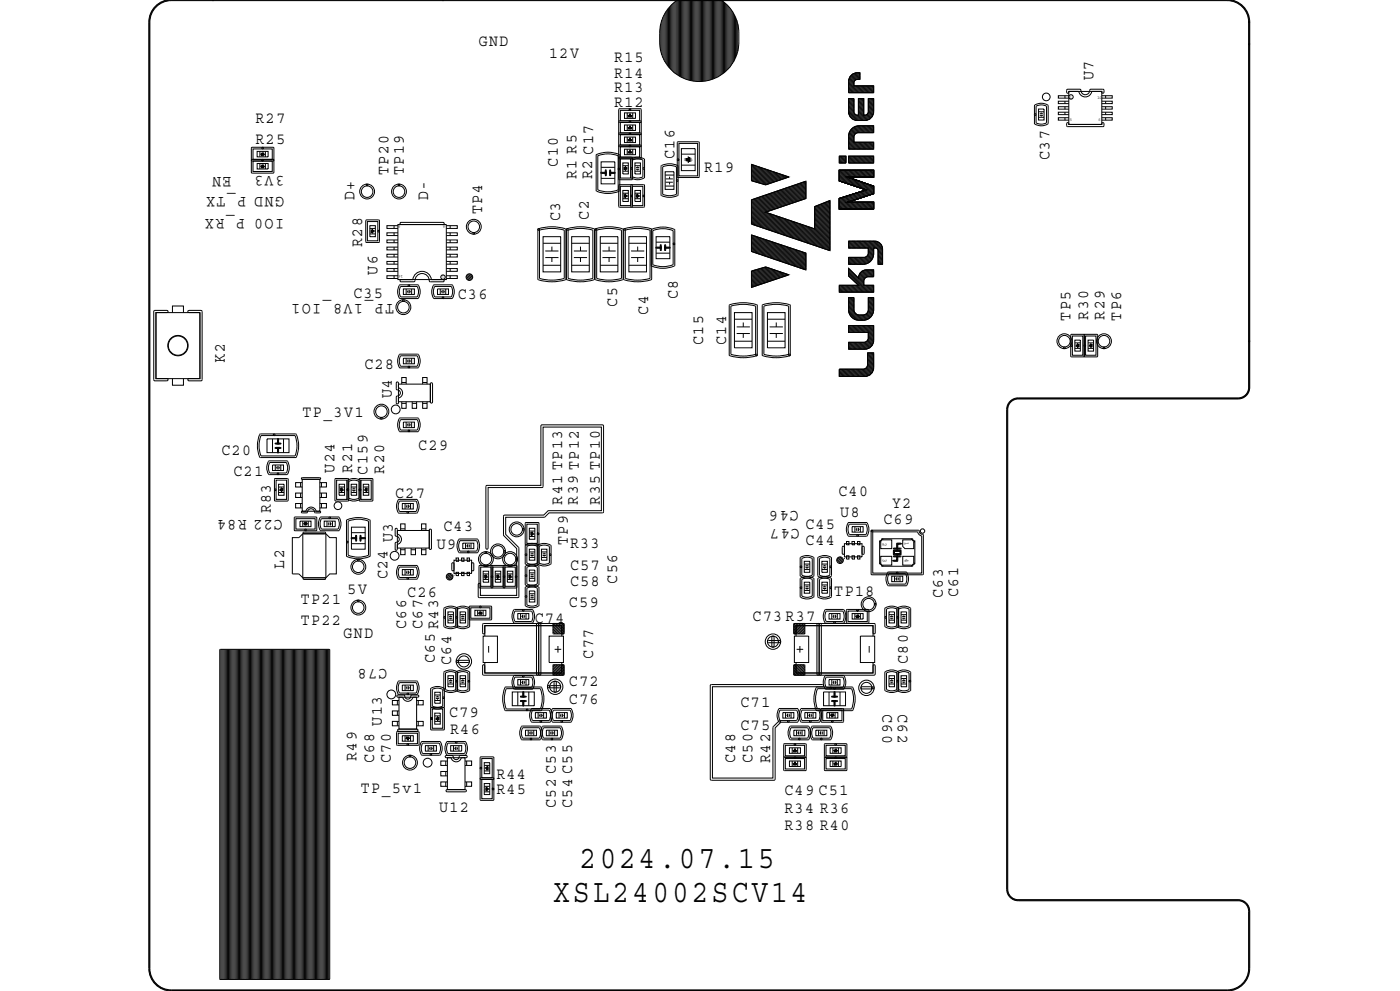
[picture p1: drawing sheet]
<svg xmlns="http://www.w3.org/2000/svg" width="297mm" height="210mm" viewBox="0 0 297 210" stroke-linecap="round" stroke-linejoin="round" font-family="sans-serif">
<defs><g id="words">
<g font-size="7">
<text x="122.9" y="183.9">2024.07.15</text>
<text x="117.3" y="191">XSL24002SCV14</text>
</g>
<g font-size="3.5">
<text x="101.5" y="9.7">GND</text>
<text x="116.4" y="12.3">12V</text>
<text x="130.1" y="16.5">R14</text>
<text x="130.1" y="13.2">R15</text>
<text x="231.7" y="17" transform="rotate(-90 231.7 17)">U7</text>
<text x="130.1" y="22.7">R12</text>
<text x="130.1" y="19.5">R13</text>
<text x="54.1" y="26">R27</text>
<text x="54.1" y="30.4">R25</text>
<text x="118.2" y="35.3" transform="rotate(-90 118.2 35.3)">C10</text>
<text x="142.9" y="33.7" transform="rotate(-90 142.9 33.7)">C16</text>
<text x="222.4" y="33.9" transform="rotate(-90 222.4 33.9)">C37</text>
<text x="49.1" y="37.4" transform="rotate(180 49.1 37.4)">EN</text>
<text x="60.2" y="37.2" transform="rotate(180 60.2 37.2)">3V3</text>
<text x="60.2" y="41.6" transform="rotate(180 60.2 41.6)">GND P_TX</text>
<text x="82.3" y="37.1" transform="rotate(-90 82.3 37.1)">TP20</text>
<text x="85.6" y="37.1" transform="rotate(-90 85.6 37.1)">TP19</text>
<text x="122.2" y="38" transform="rotate(-90 122.2 38)">R1 R5</text>
<text x="125.5" y="38" transform="rotate(-90 125.5 38)">R2 C17</text>
<text x="149.2" y="36.5">R19</text>
<text x="60.2" y="46.3" transform="rotate(180 60.2 46.3)">IO0 P_RX</text>
<text x="75.1" y="42.4" transform="rotate(-90 75.1 42.4)">D+</text>
<text x="90.7" y="42.4" transform="rotate(-90 90.7 42.4)">D-</text>
<text x="102.2" y="45.4" transform="rotate(-90 102.2 45.4)">TP4</text>
<text x="118.7" y="46.8" transform="rotate(-90 118.7 46.8)">C3</text>
<text x="124.8" y="46.6" transform="rotate(-90 124.8 46.6)">C2</text>
<text x="76.7" y="52.3" transform="rotate(-90 76.7 52.3)">R28</text>
<text x="80" y="58.2" transform="rotate(-90 80 58.2)">U6</text>
<text x="74.9" y="63.1">C35</text>
<text x="83.6" y="64.5" transform="rotate(180 83.6 64.5)">TP_1V8_IO1</text>
<text x="97" y="63.3">C36</text>
<text x="130.8" y="65" transform="rotate(-90 130.8 65)">C5</text>
<text x="143.6" y="63.4" transform="rotate(-90 143.6 63.4)">C8</text>
<text x="137.3" y="66.6" transform="rotate(-90 137.3 66.6)">C4</text>
<text x="226.8" y="68" transform="rotate(-90 226.8 68)">TP5</text>
<text x="230.6" y="67.7" transform="rotate(-90 230.6 67.7)">R30</text>
<text x="234.1" y="67.7" transform="rotate(-90 234.1 67.7)">R29</text>
<text x="237.6" y="68" transform="rotate(-90 237.6 68)">TP6</text>
<text x="47.6" y="76.9" transform="rotate(-90 47.6 76.9)">K2</text>
<text x="149" y="73.1" transform="rotate(-90 149 73.1)">C15</text>
<text x="153.9" y="73.1" transform="rotate(-90 153.9 73.1)">C14</text>
<text x="77.2" y="78.2">C28</text>
<text x="64.1" y="88.2">TP_3V1</text>
<text x="83" y="84.3" transform="rotate(-90 83 84.3)">U4</text>
<text x="88.6" y="95.2">C29</text>
<text x="46.9" y="96.4">C20</text>
<text x="49.5" y="100.8">C21</text>
<text x="70.9" y="100.1" transform="rotate(-90 70.9 100.1)">U24</text>
<text x="74.7" y="100.1" transform="rotate(-90 74.7 100.1)">R21</text>
<text x="77.9" y="100.5" transform="rotate(-90 77.9 100.5)">C159</text>
<text x="81.4" y="100.4" transform="rotate(-90 81.4 100.4)">R20</text>
<text x="83.7" y="105.5">C27</text>
<text x="119.2" y="106.9" transform="rotate(-90 119.2 106.9)">R41 TP13</text>
<text x="122.4" y="106.9" transform="rotate(-90 122.4 106.9)">R39 TP12</text>
<text x="127.1" y="106.9" transform="rotate(-90 127.1 106.9)">R35 TP10</text>
<text x="177.7" y="105">C40</text>
<text x="189" y="107.6">Y2</text>
<text x="57.4" y="108.7" transform="rotate(-90 57.4 108.7)">R83</text>
<text x="60" y="110.1" transform="rotate(180 60 110.1)">C22 R84</text>
<text x="94" y="112.5">C43</text>
<text x="169.3" y="108.3" transform="rotate(180 169.3 108.3)">C46</text>
<text x="169.5" y="112" transform="rotate(180 169.5 112)">C47</text>
<text x="170.7" y="112">C45</text>
<text x="178.1" y="109.4">U8</text>
<text x="187.2" y="111.1">C69</text>
<text x="83.3" y="114.9" transform="rotate(-90 83.3 114.9)">U3</text>
<text x="92.5" y="116.2">U9</text>
<text x="120.3" y="115.5" transform="rotate(-90 120.3 115.5)">TP9</text>
<text x="120.8" y="116">R33</text>
<text x="170.7" y="115.5">C44</text>
<text x="60.2" y="120.5" transform="rotate(-90 60.2 120.5)">L2</text>
<text x="73.7" y="125.8">5V</text>
<text x="82.1" y="122.7" transform="rotate(-90 82.1 122.7)">C24</text>
<text x="120.8" y="120.6">C57</text>
<text x="120.8" y="124.1">C58</text>
<text x="130.8" y="123.7" transform="rotate(-90 130.8 123.7)">C56</text>
<text x="63.8" y="127.9">TP21</text>
<text x="86.3" y="126.5">C26</text>
<text x="120.6" y="128.6">C59</text>
<text x="159.5" y="131.6">C73 R37</text>
<text x="176.8" y="126.2">TP18</text>
<text x="199.8" y="126.7" transform="rotate(-90 199.8 126.7)">C63</text>
<text x="203.1" y="126.5" transform="rotate(-90 203.1 126.5)">C61</text>
<text x="63.8" y="132.3">TP22</text>
<text x="72.8" y="135.1">GND</text>
<text x="86.1" y="133.2" transform="rotate(-90 86.1 133.2)">C66</text>
<text x="89.6" y="133.2" transform="rotate(-90 89.6 133.2)">C67</text>
<text x="113.3" y="132.1">C74</text>
<text x="82.1" y="141.6" transform="rotate(180 82.1 141.6)">C78</text>
<text x="92.1" y="140.4" transform="rotate(-90 92.1 140.4)">C65 R43</text>
<text x="95.6" y="140.9" transform="rotate(-90 95.6 140.9)">C64</text>
<text x="125.7" y="139.5" transform="rotate(-90 125.7 139.5)">C77</text>
<text x="192.4" y="140.7" transform="rotate(-90 192.4 140.7)">C80</text>
<text x="120.6" y="145.3">C72</text>
<text x="120.6" y="149.1">C76</text>
<text x="156.9" y="149.8">C71</text>
<text x="80.9" y="153.7" transform="rotate(-90 80.9 153.7)">U13</text>
<text x="95.2" y="151.9">C79</text>
<text x="95.4" y="155.4">R46</text>
<text x="156.9" y="154.7">C75</text>
<text x="187" y="151.2" transform="rotate(90 187 151.2)">C60</text>
<text x="190.3" y="151.2" transform="rotate(90 190.3 151.2)">C62</text>
<text x="75.6" y="161.2" transform="rotate(-90 75.6 161.2)">R49</text>
<text x="79.3" y="161.7" transform="rotate(-90 79.3 161.7)">C68</text>
<text x="82.8" y="161.7" transform="rotate(-90 82.8 161.7)">C70</text>
<text x="155.8" y="161.7" transform="rotate(-90 155.8 161.7)">C48</text>
<text x="159.5" y="161.7" transform="rotate(-90 159.5 161.7)">C50</text>
<text x="163.2" y="161.7" transform="rotate(-90 163.2 161.7)">R42</text>
<text x="76.5" y="167.9">TP_5v1</text>
<text x="105.2" y="164.9">R44</text>
<text x="93.1" y="171.9">U12</text>
<text x="105.2" y="168.2">R45</text>
<text x="117.8" y="171.2" transform="rotate(-90 117.8 171.2)">C52 C53</text>
<text x="121.3" y="171.2" transform="rotate(-90 121.3 171.2)">C54 C55</text>
<text x="166.2" y="168.4">C49 C51</text>
<text x="166.2" y="172.1">R34 R36</text>
<text x="166.2" y="175.9">R38 R40</text>
</g>
<g font-size="1.4">
<text x="187.1" y="114.9" transform="rotate(90 187.1 114.9)">2</text>
<text x="187.1" y="118.4" transform="rotate(90 187.1 118.4)">3</text>
<text x="191.8" y="114.8" transform="rotate(90 191.8 114.8)">1</text>
<text x="191.8" y="118.4" transform="rotate(90 191.8 118.4)">4</text>
</g>
<g font-size=".9">
<text x="226.7" y="21">1</text>
<text x="232.6" y="21">10</text>
<text x="226.7" y="25.7">5</text>
<text x="232.8" y="25.7">6</text>
<text x="84.9" y="47.6" transform="rotate(180 84.9 47.6)">9</text>
<text x="94.3" y="47.6" transform="rotate(180 94.3 47.6)">8</text>
<text x="85.4" y="58.2" transform="rotate(180 85.4 58.2)">16</text>
<text x="94.1" y="58.3" transform="rotate(180 94.1 58.3)">1</text>
</g>
</g></defs>
<g fill="none" stroke="#000" stroke-width=".21">
<path d="M35.8 -.1a4.7 4.7 0 0 0-4.3 4.8v200.4a4.8 4.8 0 0 0 4.8 4.8h223.8a4.8 4.8 0 0 0 4.7-4.8v-12.1a2.45 2.45 0 0 0-2.4-2.4h-46.6a2.22 2.22 0 0 1-2.2-2.3v-101.6a2.22 2.22 0 0 1 2.2-2.2h46.6a2.45 2.45 0 0 0 2.4-2.4v-9.8l-.1-.1-.1 .1v9.8a2.22 2.22 0 0 1-2.2 2.2h-46.6a2.45 2.45 0 0 0-2.5 2.4v101.6a2.45 2.45 0 0 0 2.5 2.5h46.6a2.22 2.22 0 0 1 2.2 2.2v12.1a4.5 4.5 0 0 1-4.5 4.6h-223.8a4.5 4.5 0 0 1-4.5-4.6v-200.4a4.5 4.5 0 0 1 4.5-4.6h8.9M45.1 -.1l.1 .2M45.3 -.1l-.1 .2M93.8 -.1l.1 .2M94 -.1l-.1 .2M260.6 -.1a4.7 4.7 0 0 1 4.2 4.9h-.2a4.6 4.6 0 0 0-4.5-4.7h-166.2M33.3 1.1a4.6 4.6 0 0 1 3-1.1h223.8a4.7 4.7 0 0 1 4.6 4.7v77.4a2.33 2.33 0 0 1-2.3 2.3h-46.6a2.33 2.33 0 0 0-2.4 2.3v101.6a2.33 2.33 0 0 0 2.4 2.4h46.6a2.33 2.33 0 0 1 2.3 2.3v12.1a4.7 4.7 0 0 1-4.6 4.7h-223.8a4.7 4.7 0 0 1-4.7-4.7v-200.4a4.6 4.6 0 0 1 1.7-3.6zM45.2 .1h48.7M140 5v5.8M140.3 4.3v7.3M140.5 3.7v8.5M140.7 3.2v9.5"/>
<path d="M141 2.7v10.4M141.2 2.4v11.1M141.4 2v11.8M141.7 1.7v12.5M141.9 1.5v12.9M142.1 1.2l1.5-1.2h9.2a8.3 8.3 0 0 1 3.8 7 9.3 9.3 0 0 1-2.5 7.8 8.4 8.4 0 0 1-9.1 1.8 8.4 8.4 0 0 1-5.2-7.7 9.2 9.2 0 0 1 2.3-7.7zM142.1 1.2v13.5M142.4 1v13.9M142.6 .8v14.3M142.8 .6v14.7M143.1 .4v15.1M143.3 .2v15.5"/>
<path d="M143.5 0v15.9M143.8 0v16M144 0v16.1M144.2 0v16.3M144.5 0v16.4M144.7 0v16.5M144.9 0v16.6M145.2 0v16.7M145.4 0v16.8M145.6 0v16.9M145.9 0v16.9M146.1 0v17"/>
<path d="M146.3 0v17.1M146.6 0v17.1M146.8 0v17.1M147 0v17.2M147.3 0v17.2M147.5 0v17.2M147.7 0v17.3M148 0v17.3M148.2 0v17.3M148.4 0v17.3M148.7 0v17.3M148.9 0v17.2"/>
<path d="M149.1 0v17.2M149.3 0v17.2M149.6 0v17.1M149.8 0v17.1M150 0v17.1M150.3 0v17M150.5 0v16.9M150.7 0v16.9M151 0v16.8M151.2 0v16.7M151.4 0v16.6M151.7 0v16.5"/>
<path d="M151.9 0v16.4M152.1 0v16.3M152.4 0v16.1M152.6 0v16M152.8 0v15.9M153.1 .2v15.5M153.3 .4v15.1M153.5 .6v14.7M153.8 .8v14.3M154 1v13.9M154.2 1.2v13.5M154.5 1.5v12.9"/>
<path d="M154.7 1.7v12.4M154.9 2v11.8M155.2 2.4v11.1M155.4 2.7v10.4M155.6 3.2v9.5M155.9 3.7v8.5M156.1 4.3v7.3M156.3 5v5.8M179.8 17.7l1.9 1.9M179.8 18.3l1.4 1.3M179.8 19.1l.6 .5M179.8 18.5l1.1 1.1"/>
<path d="M179.8 18l1.7 1.6M179.8 17.5l2.2 2.1M179.8 17.3a1.85 1.85 0 0 1 2.4-1.8l-.1 1.3a.88 .88 0 0 0-1.1 .8v.6h4.1v1.4l-5.3-.1M179.8 18.8l.9 .8M179.8 19.3l.3 .3M179.8 17.2l2.5 2.4M179.8 17l1.2 1.1M179.9 16.8l1.1 1M180 16.6l1 1M180.1 16.4l.9 .9M180.2 16.2l.9 .9M180.3 16.1l.9 .9"/>
<path d="M180.4 15.9a2.16 2.16 0 0 1 1.8-.5v1.4a.93 .93 0 0 0-1.2 .8v.6h4.1v1.4h-5.3l.1-2.8zM180.4 15.9l1 1M180.5 15.8l1.1 1M180.7 15.7l1.1 1.1M180.9 15.6l1.2 1.2M181 15.5l1.2 1.2M181.1 18.2l1.4 1.4M181.2 15.5l1 .9M181.3 18.2l1.5 1.4M181.5 15.4l.7 .8M181.6 18.2l1.4 1.4M181.7 15.4l.5 .5"/>
<path d="M181.8 18.2l1.5 1.4M182 15.4l.2 .3M182.1 18.2l1.5 1.4M182.4 18.2l1.4 1.4M182.6 18.2l1.5 1.4M182.9 18.2l1.5 1.4M183.2 18.2l1.4 1.4M183.4 18.2l1.5 1.4M183.7 18.2l1.4 1.4M184 18.2l1.1 1.2M184.2 18.2l.9 .9M184.5 18.2l.6 .6"/>
<path d="M184.7 18.2l.4 .4M185 18.2l.1 .1M226.1 19h2.9a1 1 0 0 0 1 1.1 1 1 0 0 0 1-1.1l2.7-.1 .3 .2v.4l-.3 .2-.2-.3h-2.1a1.4 1.4 0 0 1-1.4 1.1 1.4 1.4 0 0 1-1.4-1.1h-2.1l-.2 .3-.3-.2zM226.5 19.4h7v7h-7zM264.6 9.3h.2v63l-.1 .1-.1-.1zM264.6 4.6l.2 .1v4.6l-.1 .2-.1-.2zM53.3 33.8h2.4l.1 .1-.1 .2h-2.1v2.2h4.1v-2.2h-2l-.2-.2 .2-.1h2.3v2.8h-4.7zM53.3 31.2h2.4l.1 .2-.1 .1-.2-.1 .2-.2h2.3v2.9h-4.7zM53.6 31.5h4.1v2.3h-4.1zM54.5 32.1h2.3v1.1h-2.3zM54.5 34.6h2.3v1.2h-2.3zM55.1 32.1v1.1"/>
<path d="M55.1 34.6v1.2M55.1 35.2h.3v.2l.1-.4 .2 .4 .1-.4 .1 .4v-.2h.3M55.1 32.6h.3v.3l.1-.5 .2 .5 .1-.5 .1 .5v-.3h.3M56.2 32.1v1.1M56.2 34.6v1.2M84.6 39l-.2 .2 .2 .2M84.6 39l.1 .2-.1 .2M126.4 32.8a5.5 5.5 0 0 1 4.9 .1v7.4a5.2 5.2 0 0 1-5 0zM126.7 33a5.9 5.9 0 0 1 4.3 0v7.2a5.9 5.9 0 0 1-4.3 0zM127.4 36.5h1l.1 .1-1.1 .1zM127.4 34.3h2.9v4.6h-2.9zM127.4 35.4h2.9"/>
<path d="M127.4 37.8h2.9M127.4 36.6h1M128.3 36.1h.2l-.1 1.1-.1-.1zM128.4 35.9v1.4M129.2 36.1h.2l-.1 1.1-.1-.1zM129.2 36.5h1l.2 .1-1.1 .1zM129.3 35.9v1.4M129.3 36.6h.9M131.2 30.8l.1 .3h4.4l.1-.3-2.3-.1-.2 .2 .2 .2h2v2.2h-4v-2.2h2l.2-.2-.2-.2zM131.2 23.1l2.3-.1 .2 .2-.2 .2h-2v2.2h4v-2.2h-2l-.2-.2 .2-.2h2.2l.2 .2-.1 10.4h-4.5l-.2-.1 .2-.2h2.7v4.6l-.1 .2h-2.6l-.2-.2zM131.2 28.2h2.3l.2 .1-.2 .2-.2-.2 .2-.1h2.2l.2 .1-.2 .2h-4.4zM131.2 25.7l.1 .2h4.4l.1-.2-2.3-.1-.2 .2 .2 .1h2v2.3h-4v-2.3h2l.2-.1-.2-.2z"/>
<path d="M131.2 39.2h2.8v4.5l-.1 .2-.2-.2v-4.5h2.8l.1 2.3-.2 .2-.2-.2 .2-.2 .2 .2-.1 2.3h-5.3zM131.5 39.5h2.2v4h-2.2zM131.5 33.6h2.2v4.1h-2.2zM131.5 28.5h4v2.2h-4zM132 34.5h1.2v2.3h-1.2zM132 35.1h1.2M132 36.3h1.2M132.3 31.6h2.4v1.2h-2.4zM132.3 29h2.4v1.2h-2.4zM132.3 26.5h2.4v1.1h-2.4zM132.3 23.9h2.4v1.2h-2.4zM132.6 35.2v.2h-.3l.5 .2-.5 .1 .5 .1-.5 .1 .3 .1v.2"/>
<path d="M132.9 23.9v1.2M132.9 26.5v1.1M132.9 29v1.2M132.9 31.6v1.2M133 32.2h.2l.1 .2 .1-.5 .1 .5 .1-.5 .1 .5 .1-.2h.2M133 29.6h.2l.1 .3 .1-.5 .1 .5 .1-.5 .1 .5 .1-.3h.2M133 27.1h.2l.1 .2 .1-.5 .1 .5 .1-.5 .1 .5 .1-.2h.2M133 24.5h.2l.1 .2 .1-.4 .1 .4 .1-.4 .1 .4 .1-.2h.2M133.8 33.7a2.41 2.41 0 0 1 2.8 .1v3.7a2.29 2.29 0 0 1-2.9 0zM134 39.5h2.2v4h-2.2zM134 33.9a2.35 2.35 0 0 1 2.2 0v3.5a2.35 2.35 0 0 1-2.2 0M134.1 23.9v1.2"/>
<path d="M134.1 26.5v1.1M134.1 29v1.2M134.1 31.6v1.2M134.6 34.5h1.1v2.3h-1.1zM134.6 35.1h1.1M134.6 36.3h1.1M134.8 35.9h.7M134.8 35.5h.7M135.1 35.3v.2M135.1 35.9v.2M140.1 35.1a3.6 3.6 0 0 1 3.6 .1v6.1a3.4 3.4 0 0 1-3.6 0zM140.4 35.3a3.8 3.8 0 0 1 2.9 0v2.9l.2 .2 .2-.2-.2-.1-.2 .1v3a3.8 3.8 0 0 1-2.9 0z"/>
<path d="M141 36.4h1.8v3.7h-1.8zM141 37.1h1.8M141 39.4h1.8M141.1 38.6h1.5M141.1 37.9h1.5M141.9 37.4v.5M141.9 38.6v.5M143.6 30.1h4.5v7.5h-4.5zM143.9 30.4h3.9v6.9h-3.9v-3.5l-.2-.2-.2 .2 .2 .2 .2-.2zM144.4 31.5h2.9v4.6h-2.9zM144.4 32.6h2.9M144.4 35h2.9"/>
<path d="M145.9 33.1v.2l.3 .2-.7 .1 .7 .1-.7 .1 .7 .1-.7 .1 .7 .2-.3 .1v.2M159.3 34.8l7.9 2.7-4.9 1.7-3-.9zM159.3 35.3l3.6 3.7M159.3 37.7l.7 .8M159.3 37.2l1.5 1.5M159.3 36.7l2.2 2.2M159.3 36.1l3 3M159.3 35.6l3.4 3.4M159.3 35.1l3.8 3.8M159.3 38l.4 .4M159.3 36.9l1.9 1.9M159.3 37.5l1.1 1.1"/>
<path d="M159.3 36.4l2.6 2.6M159.3 35.9l3.2 3.2M159.3 34.9l7.6 2.5 .1 .1-4.7 1.6-3-.8zM159.3 34.9l4 3.9M159.7 35l3.7 3.8M160 35.1l3.6 3.6M160.4 35.2l3.4 3.4M160.8 35.4l3.2 3.2M161.2 35.5l3 3M161.6 35.6l2.8 2.8M162 35.8l2.6 2.6M162.4 35.9l2.4 2.4"/>
<path d="M162.8 36l2.2 2.2M163.2 36.2l2 2M163.6 36.3l1.8 1.8M164 36.4l1.6 1.6M164.4 36.6l1.4 1.4M164.8 36.7l1.2 1.2M165.2 36.8l1 1M165.6 37l.8 .8M166 37.1l.6 .6M166.3 39.9l2.7 2.8M166.4 37.2l.4 .4M166.4 39.9l2.8 2.7"/>
<path d="M166.6 39.8l2.8 2.7M166.8 37.4l.2 .1M166.8 39.7l2.8 2.8M167 39.7l2.8 2.7M167.2 39.6l2.8 2.7M167.4 39.5l2.8 2.8M167.6 39.5l2.8 2.7M167.8 39.4l2.8 2.7M168 39.3l2.8 2.8M168.2 39.3l2.6 2.5M168.4 39.2l2.4 2.4M168.6 39.1l2.2 2.2"/>
<path d="M168.8 39.1l2 1.9M169 39l1.8 1.8M169.2 38.9l1.6 1.6M169.4 38.9l1.4 1.3M169.6 38.8l1.2 1.2M169.8 38.7l1 1M170 38.7l.8 .8M170.2 38.6l.6 .6M170.4 38.5l.4 .4M170.6 38.5l.2 .2M177.9 36.1h7.2v1.4h-5.4l5.4 1.9v1.6l-5.4 1.8h5.4v1.5h-7.2v-2.3l5.6-1.8-5.6-1.9zM177.9 36.1h7.2v1.4h-5.4l5.4 1.9v1.6l-5.4 1.8h5.4v1.5h-7.2v-2.3l5.7-1.8-5.7-1.9z"/>
<path d="M177.9 33.1h1.4v1.4h-1.4zM177.9 33.2l1.3 1.3M177.9 34l.5 .5M177.9 33.4l1.1 1.1M177.9 33.7l.8 .8M177.9 34.2l.3 .3M177.9 36.6l2.6 2.6M177.9 36.3l3 3M177.9 37.7l1 1M177.9 37.4l1.4 1.4M177.9 37.1l1.8 1.8M177.9 36.9l2.2 2.2"/>
<path d="M177.9 37.9l.6 .6M177.9 38.2l.2 .2M177.9 36.1l3.4 3.4M178 33.1l1.3 1.2M178.1 36.1l3.5 3.5M178.3 33.1l1 1M178.4 36.1l1.4 1.4M178.6 33.1l.7 .7M178.6 36.1l1.5 1.4M178.8 33.1l.5 .4M178.9 36.1l1.5 1.4M179.1 33.1l.2 .2"/>
<path d="M179.2 36.1l1.4 1.4M179.4 36.1l1.5 1.4M179.7 36.1l1.5 1.4M179.8 33.2l1.4 1.3M179.8 34l.6 .5M179.8 33.4l1.1 1.1M179.8 33.7l.9 .8M179.8 34.2l.3 .3M179.8 23.7a1.87 1.87 0 0 0 1.9 1.8 2.85 2.85 0 0 0 3.2-.9l.2-.9M179.8 21v2.7M179.8 21l1.1-.1 .1 2.8a.78 .78 0 0 0 .9 .7l.1-3.5 1 .1v3.4a.8 .8 0 0 0 1-.7M179.8 23.6l1.9 1.9"/>
<path d="M179.8 23.4l2.2 2.1M179.8 22.8l2.7 2.7M179.8 23.1l2.4 2.4M179.8 29.2l2.5 2.4M179.8 29.7l1.9 1.9M179.8 30.2l1.4 1.4M179.8 31l.6 .6M179.8 30.5l1.1 1.1M179.8 29.9l1.7 1.7M179.8 29.4l2.2 2.2M179.8 28.9l1.2 1.1M179.8 30.7l.9 .9"/>
<path d="M179.8 31.3l.3 .3M179.8 33.1h5.3v1.4h-5.3zM179.8 22.6l1.2 1.1M179.8 22.3l1.2 1.2M179.8 21.8l1.2 1.1M179.8 22.1l1.2 1.1M179.8 21.3l1.2 1.1M179.8 21.5l1.2 1.2M179.8 21l1.2 1.1M179.8 28.6l1.2 1.2M179.8 23.9l1.6 1.6M179.9 33.1h5.2v1.3l-5.2 .1z"/>
<path d="M179.9 28.4l1.1 1.1M179.9 28.2l1.1 1M179.9 24.3l1.2 1.1M179.9 37.6l2.1 2.1M180 36.1l1.4 1.4M180 20.9l1 1M180 33.1l1.5 1.4M180 28l1 1M180.1 27.8l.9 1M180.2 27.7l.9 .9M180.2 36.1l1.5 1.4M180.2 20.9l.8 .7"/>
<path d="M180.3 33.1l1.4 1.4M180.3 27.5l.9 .9M180.3 37.8l2.1 2.1M180.4 27.4l.9 .9M180.5 27.3l1-.6 3.6-.1v1.5h-3.2a.93 .93 0 0 0-.9 .9v1.1h4.1v1.5h-5.3l.1-3.3zM180.5 27.3l1-.6h3.6v1.4h-3.2a.93 .93 0 0 0-.9 .9v1.1h4.1v1.5h-5.2v-3.3zM180.5 36.1l1.5 1.4M180.5 20.9l.5 .4M180.5 33.1l1.5 1.4M180.5 27.2l1 1M180.7 27.1l1 1M180.7 37.9l2.1 2.1"/>
<path d="M180.8 36.1l1.4 1.4M180.8 20.9l.2 .2M180.8 33.1l1.5 1.4M180.8 27l1.1 1.1M181 26.9l1.2 1.2M181 36.1l1.5 1.4M181.1 33.1l1.4 1.4M181.1 30.1l1.4 1.5M181.2 38l2 2.1M181.2 26.8l1.3 1.3M181.3 36.1l1.4 1.4M181.3 33.1l1.5 1.4"/>
<path d="M181.3 30.1l1.5 1.5M181.4 26.7l1.3 1.4M181.5 36.1l1.5 1.4M181.6 38.2l3 3M181.6 26.7l1.4 1.4M181.6 33.1l1.4 1.4M181.6 30.1l1.4 1.5M181.6 24.4l1.2 1.1M181.8 26.7l1.5 1.4M181.8 36.1l1.5 1.4M181.8 33.1l1.5 1.4M181.8 30.1l1.5 1.5"/>
<path d="M181.9 24.4l1.1 1.1M181.9 21.2l1.1 1.2M181.9 21.5l1.1 1.1M181.9 21l1.1 1.1M181.9 21.8l1.1 1.1M181.9 24.1l1.4 1.4M181.9 22.3l1.1 1.1M181.9 22l1.1 1.2M181.9 23.9l1.6 1.6M181.9 22.8l1.1 1.2M181.9 22.6l1.1 1.1M181.9 23.6l1.9 1.9"/>
<path d="M181.9 23.3l2.1 2.1M181.9 23.1l1.1 1.1M182 38.3l2.8 2.8M182.1 26.6l1.4 1.5M182.1 36.1l1.4 1.4M182.1 20.9l.9 .9M182.1 33.1l1.5 1.4M182.1 30.1l1.5 1.5M182.3 26.6l1.5 1.5M182.3 36.1l1.5 1.4M182.3 20.9l.7 .7M182.4 38.5l2.6 2.6"/>
<path d="M182.4 33.1l1.4 1.4M182.4 30.1l1.4 1.5M182.6 26.6l1.4 1.5M182.6 36.1l1.5 1.4M182.6 20.9l.4 .4M182.6 33.1l1.5 1.4M182.6 30.1l1.5 1.5M182.8 38.6l2.3 2.4M182.8 26.6l1.5 1.5M182.9 36.1l1.4 1.4M182.9 20.9l.1 .2M182.9 33.1l1.5 1.4"/>
<path d="M182.9 30.1l1.5 1.5M183.1 26.6l1.5 1.5M183.1 36.1l1.5 1.4M183.2 30.1l1.4 1.5M183.2 33.1l1.4 1.4M183.2 38.7l1.9 2M183.2 24.4l.9 .9M183.4 26.6l1.4 1.5M183.4 36.1l1.5 1.4M183.4 30.1l1.5 1.5M183.4 33.1l1.5 1.4M183.5 24.4l.8 .8"/>
<path d="M183.6 38.9l1.5 1.6M183.6 26.6l1.5 1.5M183.6 24.3l.9 .8M183.7 36.1l1.4 1.4M183.7 30.1l1.4 1.5M183.7 33.1l1.4 1.4M183.8 24.2l.8 .8M183.9 26.6l1.2 1.3M183.9 24l.8 .8M183.9 36.1l1.2 1.2M184 30.1l1.1 1.2M184 33.1l1.1 1.2"/>
<path d="M184 39l1.1 1.2M184 23.8l.8 .9M184 23.7v-2.8h1.1v2.8M184 23.7a.78 .78 0 0 1-1 .7v-3.5h-1.1v3.5a.79 .79 0 0 1-.9-.7v-2.8h-1.2v2.8M184 21l1.1-.1v2.8M184 21v2.7M184 23.1l1.1 1M184 23.3l1 1M184 23.6l.9 .9M184 22.5l1.1 1.2M184 22.8l1.1 1.1M184 22l1.1 1.2"/>
<path d="M184 21.5l1.1 1.1M184 22.3l1.1 1.1M184 21.8l1.1 1.1M184 21.2l1.1 1.2M184 21l1.1 1.1M184.2 26.6l.9 1M184.2 36.1l.9 .9M184.2 20.9l.9 .9M184.2 30.1l.9 .9M184.2 33.1l.9 .9M184.4 39.2l.7 .7M184.4 26.6l.7 .8"/>
<path d="M184.4 36.1l.7 .7M184.5 20.9l.6 .7M184.5 30.1l.6 .7M184.5 33.1l.6 .6M184.7 26.6l.4 .5M184.7 36.1l.4 .4M184.7 20.9l.4 .4M184.7 30.1l.4 .4M184.7 33.1l.4 .4M184.8 39.3l.3 .4M185 26.6l.1 .2M185 36.1l.1 .1"/>
<path d="M185 20.9l.1 .1M185 30.1l.1 .2M185 33.1l.1 .1M219.3 22.2a2.41 2.41 0 0 1 2.8 .2v3.7a2.29 2.29 0 0 1-2.9 0zM219.6 22.5a2.35 2.35 0 0 1 2.2 0v3.5a2.35 2.35 0 0 1-2.2 0zM220.1 23.1h1.2v2.3h-1.2zM220.1 24.8h1.2M220.1 23.7h1.2M220.3 24.1h.7M220.3 24.4h.7M220.7 23.9v.2M220.7 24.4v.3"/>
<path d="M225.7 20.3v.5M225.7 21.4v.6M225.7 22.6v.5M225.7 23.8v.5M225.7 24.9v.5M226.1 26h.3l.1 .4h7l.2-.4 .3 .2v.4l-.3 .2h-7.4l-.3-.2zM226.5 22.6h-2.2v.5h2.2M226.5 21.4h-2.2v.6h2.2M226.5 20.3h-2.2v.5h2.2M226.5 23.8h-2.2v.5h2.2M226.5 24.9h-2.2v.5h2.2M233.5 22.6h2.2v.5h-2.2"/>
<path d="M233.5 21.4h2.2v.6h-2.2M233.5 20.3h2.2v.5h-2.2M233.5 23.8h2.2v.5h-2.2M233.5 24.9h2.2v.5h-2.2M234.3 20.3v.5M234.3 21.4v.6M234.3 22.6v.5M234.3 23.8v.5M234.3 24.9v.5M77.6 46.6h2.8v2.4l-.2 .1-.1-.1 .1-.2 .2 .2v2.3h-2.8zM77.9 46.9h2.2v4.1h-2.2zM78.4 47.8h1.1v2.3h-1.1z"/>
<path d="M78.4 48.4h1.1M78.4 49.5h1.1M79 48.4v.3h-.3l.5 .1-.5 .2 .5 .1-.5 .1 .3 .1v.2M83.5 47.8v.6M83.5 49.3v.6M83.5 50.8v.6M83.5 52.3v.6M83.5 53.9v.5M83.5 55.4v.6M83.5 56.9v.6M83.5 58.4v.6M84.3 53.9h-2.3v.5h2.3"/>
<path d="M84.3 55.4h-2.3v.6h2.3M84.3 56.9h-2.3v.6h2.3M84.3 58.4h-2.3v.6h2.3M84.3 52.3h-2.3v.6h2.3M84.3 50.8h-2.3v.6h2.3M84.3 49.3h-2.3v.6h2.3M84.3 47.8h-2.3v.6h2.3M84.3 47.6h10.3v11.6h-10.3zM84.8 47.2l9.1-.1 .2 .2-.2 .3h-8.9l-.2-.1zM84.8 59.3l2.7-.1a1.98 1.98 0 0 1 2-1.7 1.98 1.98 0 0 1 1.9 1.7h2.5l.2 .3-.2 .2-2.9-.1a1.59 1.59 0 0 0-1.5-1.7 1.59 1.59 0 0 0-1.6 1.7l-2.9 .1-.2-.2zM94.6 53.9h2.3v.5h-2.3M94.6 55.4h2.3v.6h-2.3"/>
<path d="M94.6 56.9h2.3v.6h-2.3M94.6 58.4h2.3v.6h-2.3M94.6 52.3h2.3v.6h-2.3M94.6 50.8h2.3v.6h-2.3M94.6 49.3h2.3v.6h-2.3M94.6 47.8h2.3v.6h-2.3M95.4 47.8v.6M95.4 49.3v.6M95.4 50.8v.6M95.4 52.3v.6M95.4 53.9v.5M95.4 55.4v.6"/>
<path d="M95.4 56.9v.6M95.4 58.4v.6M99.5 58l-.7 .7M99.8 58.1l-1 .9M100 58.2l-1 1M100.1 58.4l-.9 .9M100.2 58.7l-.8 .7M114 48.5l.3 .1v10.4a9.6 9.6 0 0 0 5.3 0v-10.3a11.4 11.4 0 0 0-5.6 0v-.1a7.2 7.2 0 0 1 3.9-.5l1.4 .2 .6 .3v10.5a7.2 7.2 0 0 1-3.9 .5l-1.4-.2-.6-.3zM115.1 50.1h3.7v7.5h-3.7zM115.1 56.2h3.7M115.1 51.5h3.7M115.6 54.6h2.8"/>
<path d="M115.6 53.2h2.8M117 52.2v1M117 54.6v.9M120.1 48.5l.3 .1v10.4a9.6 9.6 0 0 0 5.2 0v-10.3a11.4 11.4 0 0 0-5.5 0l-.1-.1a7.2 7.2 0 0 1 4-.5l1.4 .2 .6 .3v10.5a7.2 7.2 0 0 1-3.9 .5l-1.5-.2-.6-.3zM121.1 50.1h3.8v7.5h-3.8zM121.1 56.2h3.8M121.1 51.5h3.8M121.6 54.6h2.8M121.6 53.2h2.8M123 52.2v1M123 54.6v.9M126.2 48.5l.3 .1v10.4a9.6 9.6 0 0 0 5.2 0v-10.3a11.4 11.4 0 0 0-5.5 0l-.1-.1a7.2 7.2 0 0 1 3.9-.5l1.5 .2 .5 .3v10.5a7.2 7.2 0 0 1-3.9 .5l-1.4-.2-.6-.3z"/>
<path d="M127.2 50.1h3.7v7.5h-3.7zM127.2 56.2h3.7M127.2 51.5h3.7M127.7 54.6h2.8M127.7 53.2h2.8M129.1 52.2v1M129.1 54.6v.9M132 40.3h1.2v2.4h-1.2zM132 40.9h1.2M132 42.1h1.2M132.2 48.5l.3 .1v10.4a9.6 9.6 0 0 0 5.3 0v-10.3a11.4 11.4 0 0 0-5.6 0v-.1a7.2 7.2 0 0 1 3.9-.5l1.4 .2 .6 .3v10.5a7.2 7.2 0 0 1-3.9 .5l-1.4-.2-.6-.3zM132.6 41v.2l-.3 .1 .5 .1-.5 .1 .5 .1-.5 .1 .3 .1v.2"/>
<path d="M133.3 50.1h3.7v7.5h-3.7zM133.3 56.2h3.7M133.3 51.5h3.7M133.7 54.6h2.8M133.7 53.2h2.8M134.6 40.3h1.1v2.4h-1.1zM134.6 40.9h1.1M134.6 42.1h1.1M135.1 41v.2l-.2 .1 .5 .1-.5 .1 .5 .1-.5 .1 .2 .1v.2M135.1 52.2v1M135.1 54.6v.9M138 48.6a5.5 5.5 0 0 1 5 .1v7.5a5.2 5.2 0 0 1-5 0z"/>
<path d="M138.3 48.8a5.9 5.9 0 0 1 4.4 0v2.8l.1 .2 .2-.2-.2-.1-.1 .1v4.5a5.9 5.9 0 0 1-4.4 0zM139 52.4l1-.1 .1 .2-1 .1zM139 50.1h3v4.7h-3zM139 51.3h3M139 53.6h3M139.1 52.5h.9M139.9 51.9l.2 .1-.1 1-.1-.1zM140 51.8v1.4M140.9 52.4l1-.1 .1 .2-1 .1zM140.9 51.9l.2 .1-.1 1-.2-.1zM141 51.8v1.4M141 52.5h.9"/>
<path d="M159.3 58.9l1.4 1.5M159.3 59.5l1 1M159.3 57.9l2.2 2.2M159.3 59.7l.8 .9M159.3 59.2l1.2 1.3M159.3 58.7l1.6 1.6M159.3 58.1l2 2.1M159.3 57.6l2.4 2.5M159.3 58.4l1.8 1.9M159.3 60l.6 .7M159.3 57.4l3-.9 4.9 1.7-7.9 2.7zM159.3 49.8l11.5 3.8v3.6l-11.5-3.9z"/>
<path d="M159.3 42.3l11.5-3.9v3.7l-8.6 2.8 10.4 3.6v-4.7l3.3-1.3v10.6l-16.6-5.6zM159.3 51.4l2.8 2.8M159.3 52.7l.8 .8M159.3 52.2l1.6 1.6M159.3 51.6l2.4 2.5M159.3 51.1l3.2 3.3M159.3 50.6l4 4M159.3 50.1l4.8 4.8M159.3 51.9l2 2.1M159.3 50.3l4.4 4.5M159.3 52.4l1.2 1.3M159.3 50.9l3.6 3.6"/>
<path d="M159.3 53l.4 .4M159.3 44.3l4.8 4.8M159.3 43.7l5.6 5.7M159.3 43.2l6.4 6.4M159.3 42.7l7.2 7.2M159.3 42.4l7.6 7.6M159.3 43l6.8 6.8M159.3 44l5.2 5.2M159.3 43.5l6 6M159.3 44.5l4.4 4.5M159.3 45.1l3.6 3.6M159.3 45.6l2.8 2.8"/>
<path d="M159.3 46.6l1.2 1.3M159.3 46.1l2 2.1M159.3 47.2l.4 .4M159.3 46.9l.8 .8M159.3 46.4l1.6 1.6M159.3 45.9l2.4 2.4M159.3 45.3l3.2 3.3M159.3 44.8l4 4M159.3 42.3l11.5-3.9v3.6l-8.6 2.9 10.4 3.6 .1-4.7 3.2-1.3v10.5l-16.6-5.5zM159.3 57.4l3-.9 4.7 1.7-7.7 2.6zM159.3 49.8l11.4 3.8 .1 3.5-11.5-3.8zM159.3 49.8l5.2 5.2"/>
<path d="M159.3 57.4l2.6 2.6M159.4 42.3l7.9 7.9M159.5 57.3l2.6 2.6M159.6 42.2l2.7 2.7M159.6 49.9l5.3 5.3M159.7 57.3l2.6 2.6M159.8 42.2l2.7 2.7M159.9 57.2l2.6 2.6M160 42.1l2.7 2.7M160 50l5.3 5.3M160.1 57.2l2.6 2.5M160.2 42l2.7 2.7"/>
<path d="M160.3 57.1l2.6 2.6M160.4 42l2.7 2.7M160.4 50.1l5.3 5.3M160.5 57l2.6 2.6M160.6 41.9l2.7 2.7M160.7 57l2.6 2.5M160.8 41.8l2.7 2.7M160.8 50.3l5.3 5.3M160.9 56.9l2.6 2.6M160.9 41.7l2.8 2.8M161.1 56.9l2.6 2.5M161.1 41.7l2.8 2.7"/>
<path d="M161.2 50.4l5.3 5.3M161.3 41.6l2.8 2.7M161.3 56.8l2.6 2.5M161.5 41.5l2.8 2.8M161.5 56.8l2.6 2.5M161.6 50.5l5.3 5.3M161.7 41.5l2.8 2.7M161.8 56.7l2.5 2.5M161.9 41.4l2.7 2.7M162 56.6l2.5 2.5M162 50.7l5.3 5.3M162.1 41.3l2.7 2.8"/>
<path d="M162.2 56.6l2.4 2.5M162.3 41.3l2.7 2.7M162.3 45l5.4 5.3M162.4 50.8l5.3 5.3M162.5 56.6l2.3 2.4M162.5 41.2l2.7 2.7M162.7 41.1l2.7 2.8M162.7 45.1l5.4 5.3M162.8 50.9l5.3 5.4M162.9 56.7l2.1 2.2M162.9 41.1l2.7 2.7M163.1 41l2.7 2.7"/>
<path d="M163.1 45.3l5.4 5.3M163.2 51.1l5.3 5.3M163.3 56.9l1.9 2M163.3 40.9l2.7 2.8M163.5 40.9l2.7 2.7M163.5 45.4l5.4 5.3M163.5 51.2l5.4 5.3M163.7 57l1.7 1.8M163.7 40.8l2.7 2.7M163.9 40.7l2.7 2.8M163.9 45.5l5.4 5.3M163.9 51.3l5.4 5.4"/>
<path d="M164.1 57.1l1.5 1.6M164.1 40.7l2.7 2.7M164.3 40.6l2.7 2.7M164.3 45.7l5.3 5.3M164.3 51.5l5.4 5.3M164.5 57.3l1.3 1.4M164.5 40.5l2.7 2.8M164.7 40.5l2.7 2.7M164.7 51.6l5.4 5.3M164.7 45.8l5.3 5.3M164.9 57.4l1.1 1.2M164.9 40.4l2.7 2.7"/>
<path d="M165.1 40.3l2.7 2.8M165.1 51.7l5.4 5.4M165.1 45.9l5.3 5.3M165.2 57.6l1 .9M165.3 40.3l2.7 2.7M165.5 40.2l2.7 2.7M165.5 51.9l5.3 5.2M165.5 46.1l5.3 5.3M165.6 57.7l.8 .8M165.7 40.1l2.7 2.8M165.9 40.1l2.7 2.7M165.9 52l4.9 4.9"/>
<path d="M165.9 46.2l5.3 5.3M166 57.8l.6 .6M166.1 40l2.7 2.7M166.3 52.1l4.5 4.5M166.3 46.3l5.3 5.4M166.4 58l.4 .3M166.7 52.3l4.1 4M166.7 46.5l5.3 5.3M166.8 58.1l.2 .1M167.1 52.4l3.7 3.7M167.1 46.6l5.3 5.3M167.5 52.5l3.3 3.3"/>
<path d="M167.5 46.7l5.3 5.4M167.9 52.6l2.9 2.9M167.9 46.9l5.3 5.3M168.3 52.8l2.5 2.5M168.3 47l5.3 5.3M168.7 52.9l2.1 2.1M168.7 47.1l5.3 5.4M169.1 53l1.7 1.7M169.1 47.3l5.3 5.3M169.5 53.2l1.3 1.3M169.5 47.4l5.3 5.3M169.9 53.3l.9 .9"/>
<path d="M169.9 47.6l5.3 5.3M170.3 53.4l.5 .6M170.3 47.7l5.3 5.3M170.7 53.6l.1 .1M170.7 47.8l5.2 5.2M171.1 48l4.8 4.7M171.5 48.1l4.4 4.4M171.9 48.2l4 4M172.3 48.4l3.6 3.5M172.6 46.8l3.3 3.3M172.6 46.3l3.3 3.3M172.6 47.1l3.3 3.3"/>
<path d="M172.6 46.6l3.3 3.2M172.6 47.9l3.3 3.2M172.6 47.4l3.3 3.2M172.6 48.2l3.3 3.2M172.6 47.6l3.3 3.3M172.6 48.4l3.3 3.3M172.6 45.3l3.3 3.2M172.6 45.5l3.3 3.3M172.6 45.8l3.3 3.2M172.6 46.1l3.3 3.2M172.6 44.7l3.3 3.3M172.6 45l3.3 3.2"/>
<path d="M172.6 44.2l3.3 3.3M172.6 44.5l3.3 3.2M172.6 43.9l3.3 3.3M172.7 43.7l3.2 3.2M172.9 43.7l3 3M173.1 43.6l2.8 2.8M173.3 43.5l2.6 2.6M173.4 43.4l2.5 2.5M173.6 43.4l2.3 2.2M173.8 43.3l2.1 2M174 43.2l1.9 1.9M174.2 43.1l1.7 1.7"/>
<path d="M174.4 43.1l1.5 1.5M174.6 43l1.3 1.3M174.8 42.9l1.1 1.1M175 42.8l.9 1M175.1 42.8l.8 .7M175.3 42.7l.6 .5M175.5 42.6l.4 .4M175.7 42.5l.2 .2M177.9 42.7l1.6 1.6M177.9 42.1l2.1 2.2M177.9 42.4l1.9 1.9M177.9 43.7l.5 .6"/>
<path d="M177.9 43.2l1.1 1.1M177.9 42.9l1.3 1.4M177.9 43.5l.8 .8M177.9 44l.3 .3M178 42l2.3 2.3M178.2 41.9l2.4 2.4M178.4 41.9l2.4 2.4M178.6 41.8l2.5 2.5M178.8 41.7l1 1.1M179 41.7l1 1M179.2 41.6l1 1.1M179.4 41.5l1 1.1"/>
<path d="M179.6 41.5l1 1M179.8 41.4l1 1.1M179.8 54.6l1.4 1.4M179.8 55.4l.6 .6M179.8 54.9l1.1 1.1M179.8 55.1l.9 .9M179.8 51.2l5.6-.1a1.68 1.68 0 0 1 1.6 1.7v3.1l-.8 .1-.1-2.9-.1-.3-.5-.3M179.8 55.7l.3 .3M179.8 56.8l2.1 2a1.68 1.68 0 0 1 1.7-1.6h1.5v1.4h-1.1a.93 .93 0 0 0-.9 1v.8h2v1.5h-7.2v-1.5h4l-2.1-1.9zM179.8 52.2l.3 .3M179.8 51.2l.1 1.3h4.1v1.1a.93 .93 0 0 1-.9 .9l-3.3 .1 .1 1.4h3M179.8 57.2l4.7 4.7"/>
<path d="M179.8 57.7l4.2 4.2M179.8 58.3l3.7 3.6M179.8 51.7l.9 .8M179.8 58l3.9 3.9M179.8 57.5l4.4 4.4M179.8 52l.6 .5M179.8 51.4l1.1 1.1M179.8 51.2l1.4 1.3M179.9 57l3.2 3.2M179.9 42.8l1.4 1.5M180 41.4l1 1M180 51.1l1.5 1.4"/>
<path d="M180 54.5l1.5 1.5M180.1 42.8l1.5 1.5M180.2 41.3l1 1M180.3 51.1l1.4 1.4M180.3 54.5l1.4 1.5M180.4 41.2l1 1.1M180.4 42.8l1.5 1.5M180.5 51.1l1.5 1.4M180.5 54.5l1.5 1.5M180.6 41.2l1 1M180.7 42.8l1.4 1.5M180.8 51.1l1.4 1.4"/>
<path d="M180.8 41.1l1 1M180.8 54.5l1.5 1.5M180.9 42.8l1.5 1.5M181 41l1 1.1M181 51.1l1.5 1.4M181.1 54.5l1.4 1.5M181.2 41l1 1M181.2 42.8l1.5 1.5M181.3 51.1l1.5 1.4M181.3 54.5l1.5 1.5M181.4 40.9l1 1M181.5 42.8l1.4 1.5"/>
<path d="M181.6 51.1l1.4 1.4M181.6 54.5l1.4 1.5M181.6 40.8l1 1.1M181.7 42.8l1.5 1.5M181.8 40.8l1 1M181.8 51.1l1.5 1.4M181.8 54.5l1.5 1.4M181.9 58.8l1.2 1.1M182 58.5l1.1 1.1M182 40.7l1 1M182 42.8l1.5 1.5M182 58.3l1.1 1.1"/>
<path d="M182.1 58.1l1 1.1M182.1 51.1l1.5 1.4M182.1 54.5l1.4 1.4M182.2 58l1 1M182.2 40.7l1 1M182.3 42.8l1.4 1.5M182.3 57.8l1 1.1M182.4 51.1l1.4 1.4M182.4 54.5l1.3 1.3M182.4 40.6l1 1M182.4 57.7l1.1 1.1M182.5 42.8l1.5 1.5"/>
<path d="M182.5 57.5l1.2 1.2M182.6 40.5l1 1M182.6 51.1l2.5 2.5M182.6 54.5l1.3 1.3M182.7 57.4l1.2 1.2M182.8 42.8l1.4 1.5M182.8 40.5l1 1M182.9 57.3l1.2 1.3M182.9 51.1l2.2 2.2M182.9 54.5l1.2 1.2M183 40.4l1 1M183 57.3l1.4 1.3"/>
<path d="M183 42.8l1.5 1.5M183.2 51.1l1.9 2M183.2 54.5l1 1.1M183.2 40.3l1 1M183.2 57.2l1.5 1.4M183.3 42.8l1.5 1.5M183.4 54.5l1 .9M183.4 40.3l1 1M183.4 51.1l1.7 1.7M183.5 57.2l1.4 1.4M183.6 40.2l-5.7 1.8v2.3h7.2v-1.5h-5.4l5.4-1.8M183.6 40.2l-5.7-1.9v-2.2h7.2v1.4h-5.4l5.4 1.9v1.6"/>
<path d="M183.6 54.4l.9 .9M183.6 42.8l1.4 1.5M183.7 51.1l1.4 1.4M183.7 54.3l.9 .9M183.7 57.2l1.4 1.4M183.8 54.1l.9 .9M183.8 42.8l1.3 1.3M183.9 54l.9 .9M183.9 51.1l1.5 1.4M184 53.8l.9 .9M184 57.2l1.1 1.1M184 53.3l1.1 1"/>
<path d="M184 53l1.1 1.1M184 53.5l1 1M184 52.7l1.1 1.2M184.1 42.8l1 1.1M184.2 51.1l1.5 1.5M184.3 57.2l.8 .8M184.4 42.8l.7 .8M184.5 51.1l2.5 2.5M184.5 57.2l.6 .6M184.6 42.8l.5 .6M184.7 51.1l2.3 2.3M184.8 57.2l.3 .3"/>
<path d="M184.9 42.8l.2 .3M185 51.1l2 2M185.1 57.2h.1M185.1 58.5v.1a1.95 1.95 0 0 0-2 .6v1.2l2 .1v1.4h-7.1l-.1-1.4M185.1 57.3v-.1a4.2 4.2 0 0 0-2.3 .2 1.68 1.68 0 0 0-.9 1.5l-2-1.9-.1 1.5 2.1 1.9-4 .1M185.1 57.3v1.2M185.3 51.1l1.7 1.7M185.5 52.5l.3 .1 .3 .5v2.9h.9v-3.2a1.68 1.68 0 0 0-1.6-1.7h-5.6v1.4h4.2v1.1a.93 .93 0 0 1-.9 .9h-3.3v1.5h3.1M185.5 52.5h-.4a2.9 2.9 0 0 1-1.1 3.2l-1.1 .3M185.5 51.1l1.5 1.5M185.9 51.2l1.1 1M186 52.9l1 1"/>
<path d="M186.1 55.6l.4 .4M186.1 55.8l.1 .2M186.1 55.3l.6 .7M186.1 55.1l.9 .9M186.1 54.8l.9 .9M186.1 54.3l.9 .9M186.1 53.7l.9 1M186.1 53.2l.9 1M186.1 54.5l.9 1M186.1 54l.9 1M186.1 53.5l.9 .9M32.6 65.8l2.8-.1 .2 .3-.2 .2h-2.4v14h2.4l.2 .2-.2 .3h-2.6l-.2-.3z"/>
<path d="M33 66.2h9.4v14h-9.4zM36.5 66.2v-1.4h2.4v1.4M39.9 65.8l2.7-.1 .2 .3v14.4l-.2 .3h-2.6l-.2-.3 .2-.2h2.4v-14h-2.4l-.2-.2zM84.6 75.1l3.9-.1a2.29 2.29 0 0 1 0 2.9h-3.7a2.41 2.41 0 0 1-.2-2.8zM84.6 60.4l3.9-.1a2.29 2.29 0 0 1 0 2.9h-3.7a2.41 2.41 0 0 1-.2-2.8zM84.9 75.4h3.5a2.35 2.35 0 0 1 0 2.2h-1.7l-.2 .1 .2 .2 .1-.2-.1-.1h-1.8a2.35 2.35 0 0 1 0-2.2zM84.9 60.7h1.8l.1-.2-.1-.2-.2 .2 .2 .2h1.7a2.35 2.35 0 0 1 0 2.2h-3.5a2.35 2.35 0 0 1 0-2.2zM85.5 75.9h2.3v1.2h-2.3zM85.5 61.2h2.3v1.2h-2.3zM85.5 63.5l-.2 .1 .2 .2M85.5 63.5l.2 .1-.2 .2M86.1 75.9v1.2"/>
<path d="M86.1 61.2v1.2M86.2 76.5h.3M86.2 61.8h.3M86.5 61.4v.7M86.5 76.1v.7M86.8 76.5h.3M86.8 61.4v.7M86.8 76.1v.7M86.8 61.8h.3M87.2 75.9v1.2M87.2 61.2v1.2M91.9 60.4l3.8-.1a2.29 2.29 0 0 1 0 2.9h-3.7a2.41 2.41 0 0 1-.1-2.8z"/>
<path d="M92.1 60.7h3.5a2.35 2.35 0 0 1 0 2.2h-3.5a2.35 2.35 0 0 1 0-2.2zM92.7 61.2h2.3v1.2h-2.3zM93.3 61.2v1.2M93.5 61.8h.2M93.7 61.4v.7M94.1 61.4v.7M94.1 61.8h.2M94.5 61.2v1.2M154.6 64.6a9.3 9.3 0 0 1 5.8 0l.1 10.6-.2 .2-.2-.2v-10.4a9.6 9.6 0 0 0-5.2 0v10.3a11.4 11.4 0 0 0 5.5 0l.1 .1a7.2 7.2 0 0 1-4 .5l-1.4-.2-.6-.3zM155.6 66.2h3.8v7.5h-3.8zM155.6 67.6h3.8M155.6 72.3h3.8"/>
<path d="M156.1 69.2h2.8M156.1 70.6h2.8M157.5 68.3v.9M157.5 70.6v1M159.3 60.5l.2 .3M159.3 60.3l.4 .4M161.9 75.1v-10.3a9.6 9.6 0 0 1 5.2 0v10.4l.2 .2 .2-.2v-10.5a7.5 7.5 0 0 0-4.4-.5l-1.4 .3-.2 .2v10.5a7.5 7.5 0 0 0 4.4 .5l1.4-.3 .2-.2-.3-.2a9.6 9.6 0 0 1-5.3 .1M162.6 66.2h3.8v7.5h-3.8zM162.6 67.6h3.8M162.6 72.3h3.8M163.1 69.2h2.8M163.1 70.6h2.8"/>
<path d="M164.5 68.3v.9M164.5 70.6v1M177.9 78.4l1.3 1.3M177.9 79.1l.5 .6M177.9 78.6l1.1 1.1M177.9 78.9l.8 .8M177.9 79.4l.3 .3M177.9 60.5l1.3 1.4M177.9 61.3l.5 .6M177.9 60.8l1.1 1.1M177.9 61l.8 .9M177.9 61.6l.3 .3"/>
<path d="M178 78.2l1.5 1.5M178 60.4l1.5 1.5M178.2 78.2l1.6 1.5M178.3 60.4l1.5 1.5M178.5 78.2l1.5 1.5M178.6 60.4l1.4 1.5M178.7 78.2l1.6 1.5M178.8 60.4l1.5 1.5M179 78.2l1.6 1.5M179.1 60.4l1.5 1.5M179.3 78.2l1.5 1.5M179.4 60.4l1.4 1.5"/>
<path d="M179.5 78.2l1.6 1.5M179.6 60.4l1.5 1.5M179.8 78.2l1.5 1.5M179.8 72.6l1.4 1.4M179.8 73.4l.6 .6M179.8 72.9l1.1 1.1M179.8 73.1l.9 .9M179.8 73.6l.3 .4M179.8 65.6a2.4 2.4 0 0 0 3.1 2.2M179.8 65.6v-2.6h1.2v2.6a1.12 1.12 0 0 0 1.1 1.1M179.8 70.2l.2 .2M179.8 69.7l.8 .7"/>
<path d="M179.8 69.2l1.3 1.2M179.8 69.4l1 1M179.8 70l.5 .4M179.8 63.6l1.2 1.2M179.8 63.4l1.2 1.1M179.8 65.6l.1-2.6 1.1 .1v2.5a1.12 1.12 0 0 0 1.1 1.1M179.8 64.2l1.2 1.1M179.8 64.9l2.9 2.9M179.8 64.4l1.2 1.2M179.8 63.9l1.2 1.1M179.8 65.5l2.4 2.3M179.8 65.2l2.7 2.6"/>
<path d="M179.8 64.7l1.2 1.1M179.8 63.1l1.2 1.1M179.8 65.7l2.1 2.1M179.9 66l1.7 1.8M179.9 60.4l1.4 1.5M179.9 69l1.4 1.4M180 66.4l1.2 1.3M180 72.5l1.5 1.5M180 63l1 1M180.1 78.2l1.5 1.5M180.1 69l1.5 1.4M180.1 60.4l1.5 1.5"/>
<path d="M180.3 72.5l1.4 1.5M180.3 63l.7 .7M180.3 78.2l1.6 1.5M180.4 69l1.5 1.4M180.4 60.4l1.5 1.5M180.5 72.5l1.5 1.5M180.6 63l.4 .4M180.6 78.2l1.5 1.5M180.7 69l1.4 1.4M180.7 60.4l1.4 1.5M180.8 72.5l1.5 1.5M180.8 63l.2 .2"/>
<path d="M180.9 78.2l1.5 1.5M180.9 69l1.5 1.4M180.9 60.4l1.5 1.5M181.1 72.5l1.4 1.5M181.1 78.2l1.6 1.5M181.2 69l1.5 1.4M181.2 60.4l1.5 1.5M181.3 72.5l1.5 1.5M181.4 78.2l1.5 1.5M181.5 69l1.4 1.4M181.5 60.4l1.4 1.5M181.6 72.5l1.4 1.5"/>
<path d="M181.6 78.2l1.6 1.5M181.7 69l1.5 1.4M181.7 60.4l1.5 1.5M181.8 66.7l1.2 1.1M181.8 72.5l1.5 1.5M181.9 78.2l1.5 1.5M182 69h-2.2v1.4h4.2v1.2M182.1 72.5l1.5 1.4M182.1 66.7l1.1 1.1M182.2 78.2l1.5 1.5M182.3 69l1.4 1.4M182.4 72.5l1.4 1.4"/>
<path d="M182.4 66.7l1 1.1M182.4 78.2l1.5 1.4M182.5 69l2.6 2.6M182.6 72.5l1.4 1.3M182.7 66.7l.9 1M182.7 78.2l1.4 1.4M182.8 69l2.3 2.3M182.9 72.5l1.2 1.3M182.9 66.7l.9 .9M183 78.2l1.2 1.3M183 69l2.1 2.1M183.2 66.7l.8 .8"/>
<path d="M183.2 72.5l1.1 1.2M183.2 78.2l1.2 1.2M183.3 69l1.8 1.8M183.3 60.4l1.5 1.5M183.3 66.6l.9 .8M183.4 78.1l1.1 1.1M183.4 72.5l1.1 1M183.5 70.4l-1.5-1.4h3.1v3.1M183.5 66.5l.8 .8M183.5 78l1.2 1.1M183.6 72.4l1 1M183.6 69l1.5 1.5"/>
<path d="M183.6 60.4l1.4 1.5M183.7 77.8l1.1 1.2M183.7 66.4l.8 .8M183.7 72.3l1 1M183.8 77.7l1.1 1.1M183.8 66.3l.8 .8M183.8 77.5l1.2 1.1M183.8 72.1l1 1M183.8 69l1.3 1.3M183.8 60.4l1.3 1.3M183.8 77l1.3 1.2M183.8 77.2l1.3 1.2"/>
<path d="M183.8 76.7l1.3 1.3M183.8 76.2l1.3 1.3M183.8 75.6l1.3 1.3M183.8 75.1l1.3 1.3M183.8 76.4l1.3 1.3M183.8 75.9l1.3 1.3M183.8 75.4l1.3 1.3M183.8 74.9l1.3 1.2M183.9 66.1l.8 .8M183.9 71.9l1 1.1M184 65.9l.8 .9M184 71.7l1 1.1"/>
<path d="M184 74.7l1.1 1.2M184 65.7l.9 .9M184 71.6a.93 .93 0 0 1-.9 .9h-3.2l-.1 1.4 3.5 .1a1.87 1.87 0 0 0 1.8-1.9M184 71.6v-1.2h-4.1v-1.4h5.2v3.1M184 71.6a.93 .93 0 0 1-.9 .9h-3.3v1.5h3.5a1.87 1.87 0 0 0 1.8-1.9M184 65.6v-2.6h1.1v2.6M184 64.1l1.1 1.2M184 63.6l1.1 1.1M184 65.4l1 1M184 64.9l1.1 1.1M184 64.4l1.1 1.1M184 63.9l1.1 1.1"/>
<path d="M184 63.3l1.1 1.2M184 65.2l1.1 1M184 64.6l1.1 1.2M184 70.7l1.1 1.1M184 71.5l1.1 1.1M184 71l1.1 1.1M184 71.2l1.1 1.2M184 65.6a1.12 1.12 0 0 1-1.1 1.1h-.8M184 63.1l1.1 1.1M184.1 69l1 1M184.1 60.4l1 1.1M184.2 63l.9 .9"/>
<path d="M184.3 74.7l.8 .9M184.4 69l.7 .7M184.4 60.4l.7 .8M184.5 63l.6 .7M184.5 74.7l.6 .7M184.6 69l.5 .5M184.6 60.4l.5 .5M184.8 63l.3 .4M184.8 74.7l.3 .4M184.9 69l.2 .2M184.9 60.4l.2 .3M185 63l.1 .1"/>
<path d="M185.1 63l-1.1 .1v2.5M185.1 63v.1M185.1 74.7v.1M185.1 77.9a1.87 1.87 0 0 1-1.8 1.8M185.1 77.9v-3.1h-1.2l-.1 2.5a.93 .93 0 0 1-.9 .9h-4.9l-.1 1.4 5.4 .1M185.1 77.9v-3.2h-1.3v2.6a.93 .93 0 0 1-.9 .9h-5v1.5h5.4M185.1 63.1v2.5M185.1 65.6a2.24 2.24 0 0 1-2.2 2.2M227 70.9h2.8v4.6h-2.8l-.1-2.3 .2-.2 .2 .2-.2 .2-.2-.2zM227.3 71.2h2.2v4h-2.2zM227.8 72h1.1v2.4h-1.1zM227.8 73.8h1.1"/>
<path d="M227.8 72.6h1.1M228.4 72.7v.2l.2 .1-.5 .1 .5 .1-.5 .1 .5 .1-.2 .1v.2M229.8 70.9h2.8v4.6h-2.8l-.1-2.3 .2-.2 .2 .2-.2 .2-.2-.2zM230.1 71.2h2.2v4h-2.2zM230.6 72h1.1v2.4h-1.1zM230.6 73.8h1.1M230.6 72.6h1.1M231.2 72.7v.2l.2 .1-.5 .1 .5 .1-.5 .1 .5 .1-.2 .1v.2M36.5 80.2v1.4h2.4v-1.4M55.1 91.9h7.5a5.2 5.2 0 0 1 0 5h-7.4a5.5 5.5 0 0 1-.1-5zM55.3 92.3h2.8l.2-.2-.2-.2-.2 .2 .2 .2h4.4a5.9 5.9 0 0 1 0 4.3h-7.2a5.9 5.9 0 0 1 0-4.3zM56.6 93h4.6v2.9h-4.6z"/>
<path d="M56.9 97.7l3.9-.1a2.29 2.29 0 0 1 0 2.9h-1.9l-.2-.1 .2-.2h1.8a2.35 2.35 0 0 0 0-2.2h-3.5a2.35 2.35 0 0 0 0 2.2h1.7l.2 .2-.2 .1h-1.8a2.41 2.41 0 0 1-.2-2.8zM57.8 93v2.9M57.8 98.5h2.3v1.2h-2.3zM58.2 93.9h1.4M58.2 94.9h1.4M58.3 98.5v1.2M58.4 93.9l1-.1 .1 .1-1 .2zM58.4 94.8h1l.1 .1-1 .1zM58.5 99.1h.2M58.7 98.7v.7M58.8 92.9l.2 .1-.1 1.1-.1-.2zM58.8 94.8l.2 .1-.1 1-.1-.1z"/>
<path d="M58.9 93v.9M58.9 94.9v.9M59.1 99.1h.2M59.1 98.7v.7M59.5 98.5v1.2M60.1 93v2.9M84 81h.4v.1v1a1.11 1.11 0 0 1 .9 1.1 1.11 1.11 0 0 1-.9 1.1v1l-.2 .3-.2-.3v-1.4a.72 .72 0 0 0 .8-.7 .72 .72 0 0 0-.8-.7zM84.4 81.4h6.8v3.7h-6.8zM84.6 88.6l3.9-.1a2.29 2.29 0 0 1 0 2.9h-1.8l-.2-.1 .2-.2h1.7a2.35 2.35 0 0 0 0-2.2h-3.5a2.35 2.35 0 0 0 0 2.2h1.8l.1 .2-.1 .1h-1.9a2.41 2.41 0 0 1-.2-2.8zM85.1 81.4v-1.4h1v1.4M85.1 85.1v1.4h1v-1.4M85.1 81h1"/>
<path d="M85.1 85.4h1M85.5 89.4h2.3v1.2h-2.3zM86.1 89.4v1.2M86.2 90h.3M86.5 89.6v.7M86.8 89.6v.7M86.8 90h.3M87.2 89.4v1.2M87.4 85.1v1.4h.9v-1.4M87.4 85.4h.9M89.6 81.4v-1.4h.9v1.4M89.6 85.1v1.4h.9v-1.4"/>
<path d="M89.6 81h.9M89.6 85.4h.9M91.3 81.1h.3l.1 .2v3.8l-.3 .3-.2-.3zM114.7 90.1h13.1l.1 18.3-.2 .2h-11.3l-1.1 1h-8.1v3.6l2.8 2.9v10.2l-.3 .3h-8.1l-.3-.3v-2.5l.3-.3 .2 .3v2.3h7.7v-9.9l-2.8-2.8 .1-4.2 8.4-.1 1.1-.9h11.1v-17.7h-12.3l-.1 12.7-11.6 .1v12.8l-.2 .2h-.2v-13.4l11.6-.1zM58.2 101.4h2.8v4.7h-2.8v-2.4l.1-.1 .2 .1-.2 .2-.1-.2zM58.5 101.7h2.2v4.1h-2.2zM59 102.6h1.2v2.3h-1.2zM59 104.3h1.2M59 103.2h1.2M59.6 103.2v.2l.3 .1-.5 .1 .5 .1-.5 .2 .5 .1h-.3v.3M62 113.9h1.3l.9-.8h4.9l.8 .8h1.4v7.7h-1.4l-.8 .8h-4.9l-.9-.8h-1.3zM62.4 109.6h4.7v2.8h-2.4l-.1-.2 .1-.1 .2 .1-.2 .2h-2.3z"/>
<path d="M62.7 109.9h4.1v2.2h-4.1zM63.6 110.4h2.3v1.1h-2.3zM63.7 102.2v1M63.7 104.4v1M63.7 106.7v.9M63.9 101.2h3.9l.2 .1-.2 .2h-3.8zM63.9 108.3h.9a1.11 1.11 0 0 1 1.1-.9 1.11 1.11 0 0 1 1.1 .9h.8l.2 .2-.2 .1h-1.1a.81 .81 0 0 0-.8-.8 .81 .81 0 0 0-.8 .8h-1.1zM64 101.5h3.8v6.8h-3.8zM64 104.4h-1.4v1h1.4M64 102.2h-1.4v1h1.4M64 106.7h-1.4v.9h1.4M64.2 110.4v1.1"/>
<path d="M64.2 113.1v9.3M64.2 111h.3v-.3l.1 .5 .1-.5 .2 .5 .1-.5v.3h.3M64.3 112.8l4.5-.1 .2 .2-.2 .2h-4.4zM65.3 110.4v1.1M67.8 104.4h1.4v1h-1.4M67.8 102.2h1.4v1h-1.4M67.8 106.7h1.4v.9h-1.4M67.9 109.6l3.8-.1a2.29 2.29 0 0 1 0 2.9h-3.7a2.41 2.41 0 0 1-.1-2.8zM68.1 109.9h3.5a2.35 2.35 0 0 1 0 2.2h-3.5a2.35 2.35 0 0 1 0-2.2zM68.1 102.2v1M68.1 104.4v1M68.1 106.7v.9"/>
<path d="M68.7 110.4h2.3v1.1h-2.3zM69.1 113.1v9.3M69.3 110.4v1.1M69.5 111h.2M69.7 110.6v.7M70 110.6v.7M70 111h.3M70.5 110.4v1.1M71 101.4h2.8l.1 2.3-.2 .2-.2-.2v-2h-2.2v4.1h2.2v-2.1l.2-.1 .2 .1-.1 2.4h-2.8zM71.9 102.6h1.1v2.3h-1.1zM71.9 104.3h1.1M71.9 103.2h1.1"/>
<path d="M72.4 103.2v.2l-.2 .1 .5 .1-.5 .1 .5 .2-.5 .1h.2v.3M73.5 110.2a5.5 5.5 0 0 1 4.9 .1v7.4a5.2 5.2 0 0 1-5 0v-2.9l.2-.2 .2 .2-.2 .2-.2-.2zM73.8 110.4a5.9 5.9 0 0 1 4.3 0v7.2a5.9 5.9 0 0 1-4.3 0zM74.4 102.6h1.2v2.3h-1.2zM74.4 104.3h1.2M74.4 103.2h1.2M74.5 113.9h1l.1 .1-1.1 .1zM74.5 111.7h2.9v4.6h-2.9zM74.5 115.2h2.9M74.5 112.8h2.9M74.5 114h1M74.7 103.9h.7"/>
<path d="M74.7 103.6h.7M75 103.3v.3M75 103.9v.2M75.4 113.4l.2 .1-.1 1.1-.1-.1zM75.5 113.3v1.4M75.9 118.5l-.1 .2 .1 .1M75.9 118.5l.2 .2-.2 .1M76.1 102a2.35 2.35 0 0 0-2.2 0v3.5a2.35 2.35 0 0 0 2.2 0M76.1 103.7l.2 .2 .2-.2v-2h2.2v4.1h-2.2v-2.1M76.1 103.7l.2 .2 .2-.2v-1.8a2.29 2.29 0 0 0-3 0v3.7a2.29 2.29 0 0 0 3 0v-1.9M76.1 103.7l.2-.1 .2 .1M76.2 101.4h2.8v4.7h-2.8z"/>
<path d="M76.3 113.4l.2 .1-.1 1.1-.1-.1zM76.3 113.9h1l.1 .1-1 .1zM76.4 114h.9M76.4 113.3v1.4M77 102.6h1.1v2.3h-1.1zM77 104.3h1.1M77 103.2h1.1M77.6 103.2v.2l.2 .1-.5 .1 .5 .1-.5 .2 .5 .1h-.2v.3M83.8 112h.3l.1 .1v1a1.11 1.11 0 0 1 .9 1.1 1.11 1.11 0 0 1-.9 1.1v1l-.2 .3-.3-.3 .1-1.4a.72 .72 0 0 0 .8-.7 .72 .72 0 0 0-.8-.7zM84.2 112.4h6.8v3.7h-6.8zM84.4 119.8h3.9a2.29 2.29 0 0 1 0 2.9h-3.7a2.41 2.41 0 0 1-.2-2.9zM84.4 105.9l3.9-.1a2.29 2.29 0 0 1 0 2.9h-3.7a2.41 2.41 0 0 1-.2-2.8z"/>
<path d="M84.7 106.1h3.5a2.35 2.35 0 0 1 0 2.2h-1.8l-.2 .2 .2 .2 .2-.2-.2-.2h-1.7a2.35 2.35 0 0 1 0-2.2zM84.9 112.4v-1.4h.9v1.4M84.9 116.1v1.4h.9v-1.4M84.9 112h.9M84.9 116.4h.9M85.3 106.7h2.3v1.1h-2.3zM85.8 106.7v1.1M86 107.2h.2M86.2 106.9v.7M86.6 106.9v.7M86.6 107.2h.2M87 106.7v1.1"/>
<path d="M87.1 116.1v1.4h1v-1.4M87.1 116.4h1M89.3 112.4v-1.4h1v1.4M89.3 116.1v1.4h1v-1.4M89.3 112h1M89.3 116.4h1M91 112.1h.4v.2v3.8l-.2 .3-.2-.3zM95.8 119.3h.3l.1 .1v1.3l-.2 .2-.3-.2zM96.2 118.7h3.7v2.8h-3.7zM96.7 118.2h.5v.7h-.5zM97.2 114.3l3.9-.1a2.29 2.29 0 0 1 0 2.9h-1.9l-.1-.2 .1-.2h1.8a2.35 2.35 0 0 0 0-2.2h-3.5a2.35 2.35 0 0 0 0 2.2h1.7l.2 .2-.2 .2h-1.8a2.41 2.41 0 0 1-.2-2.8zM97.8 118.2h.5v.7h-.5z"/>
<path d="M98.1 115h2.3v1.2h-2.3zM98.7 115v1.2M98.8 115.6h.3M99 118.2h.5v.7h-.5zM99.1 115.3v.7M99.4 115.6h.2M99.4 115.3v.7M99.8 115v1.2M100 119.3h.3l.1 .1v1.3l-.2 .2-.3-.2zM101.6 119.8h2.8v2.4l-.1 .1-.2-.1 .2-.2 .1 .2v2.3h-2.8zM103 116.8l-.2 .2 .2 .2M103 116.8l.1 .2-.1 .2"/>
<path d="M104.1 119.8h2.8l.1 2.4-.2 .1-.2-.1 .2-.2 .2 .2-.1 2.3h-2.8zM106.7 119.8h2.8l.1 2.4-.2 .1-.2-.1 .2-.2 .2 .2-.1 2.3h-2.8zM111.4 110.7h2.8v2.4l-.2 .1-.1-.1v-2.1h-2.2v4.1h2.2v-2l.1-.2 .2 .2v2.3h-2.8zM111.4 115.5a2.41 2.41 0 0 1 2.8 .1v3.8a2.29 2.29 0 0 1-2.9 0zM111.4 119.9a2.41 2.41 0 0 1 2.8 .2v3.7a2.29 2.29 0 0 1-2.9 0zM111.7 115.7a2.35 2.35 0 0 1 2.2 0v3.6a2.35 2.35 0 0 1-2.2 0v-1.8l-.2-.2-.2 .2 .2 .2 .2-.2zM112.2 111.9h1.1v2.3h-1.1zM112.2 112.5h1.1M112.2 113.6h1.1M112.2 116.3h1.1v2.4h-1.1zM112.2 116.9h1.1M112.2 118.1h1.1"/>
<path d="M112.4 117.7h.7M112.4 117.3h.7M112.8 112.5v.3h-.3l.5 .1-.5 .2 .5 .1-.5 .1 .3 .1v.2M112.8 117.1v.2M112.8 117.7v.2M114 115.5a2.41 2.41 0 0 1 2.8 .1v3.8a2.29 2.29 0 0 1-2.9 0zM114.2 115.7a2.35 2.35 0 0 1 2.2 0v1.8l.2 .2 .2-.2-.2-.2-.2 .2v1.8a2.35 2.35 0 0 1-2.2 0zM114.7 116.3h1.2v2.4h-1.2zM114.7 116.9h1.2M114.7 118.1h1.2M115 117.7h.7M115 117.3h.7"/>
<path d="M115.3 117.1v.2M115.3 117.7v.2M169.7 118a2.41 2.41 0 0 1 2.8 .2v3.7a2.29 2.29 0 0 1-2.9 0v-1.8l.1-.2 .2 .2-.2 .1-.1-.1zM169.9 118.3a2.35 2.35 0 0 1 2.2 0v3.5a2.35 2.35 0 0 1-2.2 0zM170.4 118.9h1.2v2.3h-1.2zM170.4 119.5h1.2M170.7 119.9h.7M171 119.6v.3M173.4 118a2.41 2.41 0 0 1 2.8 .2v3.7a2.29 2.29 0 0 1-2.9 0zM173.6 118.3a2.35 2.35 0 0 1 2.3 0v1.8l.1 .1 .2-.1-.2-.2-.1 .2v1.7a2.35 2.35 0 0 1-2.3 0zM174.2 118.9h1.1v2.3h-1.1zM174.2 119.5h1.1"/>
<path d="M174.4 119.9h.7M174.8 119.6v.3M177.3 118.6l.8 .8M177.4 118.4l.9 .9M177.5 118.2l1 .9M177.7 118l1 1M178 118l.7 .7M178.6 115.8h.3l.1 .1v1.3l-.3 .2-.2-.2zM179 118.2v.2M179 115.2h3.7v2.8h-3.7zM179.4 117.7h.5v.7h-.5zM179.4 114.7h.5v.7h-.5z"/>
<path d="M179.7 110.8l3.9-.1a2.29 2.29 0 0 1 0 2.9h-3.7a2.41 2.41 0 0 1-.2-2.8zM180 111h3.5a2.35 2.35 0 0 1 0 2.2h-1.8l-.1 .2 .1 .2 .2-.2-.2-.2h-1.7a2.35 2.35 0 0 1 0-2.2zM180.6 117.7h.5v.7h-.5zM180.6 114.7h.5v.7h-.5zM180.6 111.5h2.3v1.2h-2.3zM181.2 111.5v1.2M181.3 112.1h.3M181.6 111.8v.7M181.7 114.7h.5v.7h-.5zM181.7 117.7h.5v.7h-.5zM181.9 112.1h.3M181.9 111.8v.7"/>
<path d="M182.3 111.5v1.2M182.7 115.8h.4v.1v1.3l-.2 .2-.2-.2zM184.7 112.4l9.9-.1 .2 .2a1.27 1.27 0 0 0 .9 .9l-.1 8.3h-10.9v-9.3l.3 .1v8.9h10.3v-7.9a1.05 1.05 0 0 1-.8-.8h-9.7zM186.4 119.2l.2 .1v-1.5h2.4v1.9h-1.9v.2M186.4 119.4a.58 .58 0 0 1 .6 .5M186.9 114.1h6.5l.1 .2 .4 .3v4.9h-.3l-.2 .4h-6.5l-.1-.2-.4-.2v-4.9l.2-.1zM187 114.1a.58 .58 0 0 1-.6 .6M187.1 114.1v.2h1.9v1.9h-2.4v-1.4h-.2M189.4 116.6h1.5v.9l-.9-.1 .7-.1v-.5h-1.1v.5l.7 .1-.9 .1zM189.4 116.1h1.4l.2 .1-.2 .1h-1.4zM189.4 117.8l1.4-.1 .2 .1-.2 .2h-1.4zM189.4 116.2h1.4"/>
<path d="M189.4 117.8h1.4M189.4 116.7h1.4v.7h-1.4zM190.1 117.8h.2l-.1 1.1h-.8v-.2h.6zM190.1 115.1l.9 .1-.7 .1-.2 1-.1-.1zM190.1 117.8v1h-1.1M191.3 115.2h-1.2v1M193.2 114.1v.2h-1.9v1.4l.5 .5h1.8v-1.4h.3M193.3 114.1a.58 .58 0 0 0 .6 .6M193.9 119.4a.58 .58 0 0 0-.6 .5M193.9 119.2l-.3 .1v-1.5h-2.3v1.9h1.9v.2M46.6 137.6l23.2-.1 .1 .1v69.7l-.1 .2h-23.1l-.1-.2zM46.8 137.5v70"/>
<path d="M47 137.5v70M47.3 137.5v70M47.5 137.5v70M47.7 137.5v70M48 137.5v70M48.2 137.5v70M48.4 137.5v70M48.7 137.5v70M48.9 137.5v70M49.1 137.5v70M49.4 137.5v70M49.6 137.5v70"/>
<path d="M49.8 137.5v70M50.1 137.5v70M50.3 137.5v70M50.5 137.5v70M50.8 137.5v70M51 137.5v70M51.2 137.5v70M51.5 137.5v70M51.7 137.5v70M51.9 137.5v70M52.2 137.5v70M52.4 137.5v70"/>
<path d="M52.6 137.5v70M52.9 137.5v70M53.1 137.5v70M53.3 137.5v70M53.6 137.5v70M53.8 137.5v70M54 137.5v70M54.3 137.5v70M54.5 137.5v70M54.7 137.5v70M55 137.5v70M55.2 137.5v70"/>
<path d="M55.4 137.5v70M55.7 137.5v70M55.9 137.5v70M56.1 137.5v70M56.4 137.5v70M56.6 137.5v70M56.8 137.5v70M57.1 137.5v70M57.3 137.5v70M57.5 137.5v70M57.8 137.5v70M58 137.5v70"/>
<path d="M58.2 137.5v70M58.5 137.5v70M58.7 137.5v70M58.9 137.5v70M59.2 137.5v70M59.4 137.5v70M59.6 137.5v70M59.9 137.5v70M60.1 137.5v70M60.3 137.5v70M60.6 137.5v70M60.8 137.5v70"/>
<path d="M61 137.5v70M61.3 137.5v70M61.5 137.5v70M61.7 137.5v70M62 137.5v70M62.2 137.5v70M62.4 137.5v70M62.7 137.5v70M62.9 137.5v70M63.1 137.5v70M63.4 137.5v70M63.6 137.5v70"/>
<path d="M63.8 137.5v70M64.1 137.5v70M64.3 122.4h4.5l.2 .2-.2 .1h-4.4zM64.3 137.5v70M64.5 137.5v70M64.8 137.5v70M65 137.5v70M65.2 137.5v70M65.5 137.5v70M65.7 137.5v70M65.9 137.5v70M66.2 137.5v70"/>
<path d="M66.4 137.5v70M66.6 137.5v70M66.9 137.5v70M67.1 137.5v70M67.3 137.5v70M67.6 137.5v70M67.8 137.5v70M68 137.5v70M68.3 137.5v70M68.5 137.5v70M68.7 137.5v70M69 137.5v70"/>
<path d="M69.2 137.5v70M69.4 137.5v70M69.7 137.5v70M75.9 127.1l-.1 .2 .1 .2M75.9 127.1l.2 .2-.2 .2M84.7 120.1h3.5a2.35 2.35 0 0 1 0 2.2h-1.8l-.2 .2 .2 .2 .2-.2-.2-.2h-1.7a2.35 2.35 0 0 1 0-2.2zM85.3 120.6h2.3v1.2h-2.3zM85.8 120.6v1.2M86 121.2h.2M86.2 120.9v.7M86.6 121.2h.2M86.6 120.9v.7"/>
<path d="M87 120.6v1.2M94.1 128.8a2.41 2.41 0 0 1 2.9 .1v3.7a2.29 2.29 0 0 1-2.9 0v-1.8l.1-.2 .2 .2v1.7a2.35 2.35 0 0 0 2.2 0v-3.5a2.35 2.35 0 0 0-2.2 0v1.8l-.2 .1-.1-.1zM94.6 122.1l.7 .7M94.6 121.8l1 1M94.8 121.7l1 .9M94.9 129.6h1.2v2.3h-1.2zM94.9 131.4h1.2M94.9 130.2h1.2M95 121.5l.9 1M95.2 130.6h.7M95.2 130.9h.7M95.2 121.5l.8 .7"/>
<path d="M95.5 130.4v.2M95.5 130.9v.3M96.2 121.7v.2M96.7 121.2h.5v.7h-.5zM96.7 128.8a2.41 2.41 0 0 1 2.8 .1v3.7a2.29 2.29 0 0 1-2.9 0zM97 129a2.35 2.35 0 0 1 2.2 0v3.5a2.35 2.35 0 0 1-2.2 0v-1.7l-.2-.2-.2 .2 .2 .1 .2-.1zM97.2 139.9h2l.3 .2-.3 .2h-1.8l-.3-.2zM97.5 129.6h1.2v2.3h-1.2zM97.5 131.4h1.2M97.5 130.2h1.2M97.7 130.6h.7M97.7 130.9h.7"/>
<path d="M97.8 121.2h.5v.7h-.5zM98.1 130.4v.2M98.1 130.9v.3M99 121.2h.5v.7h-.5zM99.5 128.4h2.3l.2 .2-.2 .1-.2-.1 .2-.2h2.3v2.8h-4.6zM99.8 128.7h4v2.2h-4zM100.6 129.3h2.4v1.1h-2.4zM101.2 129.3v1.1M101.3 129.8h.2l.1 .3 .1-.5 .1 .5 .1-.5 .1 .5 .1-.3h.2M101.9 120.1h2.2v4.1h-2.2zM102.4 129.3v1.1M102.4 121h1.2v2.3h-1.2z"/>
<path d="M102.4 121.6h1.2M102.4 122.7h1.2M102.4 134.7h3v5.6h-3zM102.7 134.7v-2.2h16.4v2.2M103 121.6v.3h-.3l.5 .1-.5 .1 .5 .2-.5 .1h.3v.3M103.6 136.8v1.4M104.4 120.1h2.2v4.1h-2.2zM105 121h1.1v2.3h-1.1zM105 121.6h1.1M105 122.7h1.1M105.5 121.6v.3h-.2l.5 .1-.5 .1 .5 .2-.5 .1h.2v.3M107 120.1h2.2v4.1h-2.2z"/>
<path d="M107.5 121h1.2v2.3h-1.2zM107.5 121.6h1.2M107.5 122.7h1.2M108.1 121.6v.3h-.2l.4 .1-.4 .1 .4 .2-.4 .1h.2v.3M108.9 129.2l3.9-.1a2.29 2.29 0 0 1 0 2.9h-3.8a2.41 2.41 0 0 1-.1-2.8zM109.1 129.4h1.8l.2-.1-.2-.2-.2 .2 .2 .1h1.8a2.35 2.35 0 0 1 0 2.2h-3.6a2.35 2.35 0 0 1 0-2.2zM109.7 130h2.4v1.1h-2.4zM110.3 130v1.1M110.5 130.5h.2M110.7 130.2v.7M111.1 130.2v.7M111.1 130.5h.2"/>
<path d="M111.4 124.3a2.41 2.41 0 0 1 2.8 .2v3.7a2.29 2.29 0 0 1-2.9 0zM111.5 130v1.1M111.7 120.2a2.35 2.35 0 0 1 2.2 0v3.5a2.35 2.35 0 0 1-2.2 0v-1.8l-.2-.2-.2 .2 .2 .2 .2-.2zM111.7 124.6a2.35 2.35 0 0 1 2.2 0v3.5a2.35 2.35 0 0 1-2.2 0v-1.8l-.2-.1-.2 .1 .2 .2 .2-.2zM112.2 120.8h1.1v2.3h-1.1zM112.2 125.2h1.1v2.3h-1.1zM112.2 122.5h1.1M112.2 121.3h1.1M112.2 126.9h1.1M112.2 125.8h1.1M112.4 121.7h.7M112.4 122.1h.7"/>
<path d="M112.4 126.2h.7M112.4 126.5h.7M112.8 121.5v.2M112.8 122.1v.2M112.8 125.9v.3M112.8 126.5v.3M113.8 132.1h.1l.3 .2v10.5l-.3 .2-.2-.2zM114.2 132.1h.2l.2 .2v10.5l-.2 .2-.2-.2zM116.4 134.7h3v5.6h-3zM117.2 132.6l1.7 1.7M117.2 133.9l.4 .4M117.2 133.5l.7 .8"/>
<path d="M117.2 132.9l1.4 1.4M117.2 132.2l2 2.1M117.2 133.2l1 1.1M117.3 132.1l-.1 .1v2h2.3v-2l-.1-.1h-16.9l-.2 .2v1.7l.2 .3 .2-.3v-1.5h16.4v1.5l.2 .3 .2-.3M117.3 132.1l2.2 2.1M117.5 137.5h1.4M117.7 132.1l1.8 1.8M118 132.1l1.5 1.5M118.2 136.8v1.4M118.3 132.1l1.2 1.1M118.7 132.1l.8 .8M119 132.1l.5 .5"/>
<path d="M119.5 132.2l-.2-.1 .2 .2M162.7 135.7h2l.3 .2-.3 .2h-1.8l-.3-.2zM163.6 134.8h.4v.2v1.8l-.2 .3-.2-.3zM168.3 132.1h2.2v2.1h-2.2zM168.3 132.1h16.9l.3 .2v1.7l-.3 .3-.2-.3v-1.5h-16.3v1.5l-.2 .3-.3-.3zM168.3 134.7h3.1v5.6h-3.1zM168.6 132.1l-.4 .4M168.7 134.7v-2.2h16.3v2.2M168.8 137.5h1.4M169 132.1l-.8 .7M169.3 132.1l-1.1 1M169.5 136.8v1.4"/>
<path d="M169.6 132.1l-1.4 1.3M169.7 122.5a2.41 2.41 0 0 1 2.8 .1v3.7a2.29 2.29 0 0 1-2.9 0v-1.8l.1-.2 .2 .2-.2 .2-.1-.2zM169.9 122.7a2.35 2.35 0 0 1 2.2 0v3.5a2.35 2.35 0 0 1-2.2 0zM169.9 132.1l-1.7 1.7M170.3 132.1l-2.1 2M170.4 123.3h1.2v2.3h-1.2zM170.4 123.9h1.2M170.4 125.1h1.2M170.4 120.6h1.2M170.5 132.1l-2.1 2.2M170.6 132.8l-1.5 1.5M170.6 132.4l-1.9 1.9"/>
<path d="M170.6 133.1l-1.2 1.2M170.6 133.7l-.6 .6M170.6 134.1l-.2 .2M170.6 133.4l-.9 .9M170.7 124.7h.7M170.7 124.3h.7M170.7 120.2h.7M171 120.2v.3M171 124.1v.2M171 124.7v.2M173.2 132.1h.3l.1 .2v10.5l-.2 .2-.3-.2zM173.4 122.5a2.41 2.41 0 0 1 2.8 .1v3.7a2.29 2.29 0 0 1-2.9 0z"/>
<path d="M173.6 122.7a2.35 2.35 0 0 1 2.3 0v1.8l.1 .2 .2-.2-.2-.2-.1 .2v1.7a2.35 2.35 0 0 1-2.3 0zM173.7 132.1h.3l.1 .2v10.5l-.3 .2-.2-.2zM174.2 123.3h1.1v2.3h-1.1zM174.2 123.9h1.1M174.2 125.1h1.1M174.2 120.6h1.1M174.4 124.7h.7M174.4 124.3h.7M174.4 120.2h.7M174.8 120.2v.3M174.8 124.1v.2M174.8 124.7v.2"/>
<path d="M174.8 129.2l3.9-.1a2.29 2.29 0 0 1 0 2.9h-3.7a2.41 2.41 0 0 1-.2-2.8zM175.1 129.4h3.5a2.35 2.35 0 0 1 0 2.2h-1.7l-.2 .2 .2 .2 .1-.2-.1-.2h-1.8a2.35 2.35 0 0 1 0-2.2zM175.7 130h2.3v1.1h-2.3zM176.3 130v1.1M176.4 130.5h.3M176.7 130.2v.7M177 130.2v.7M177 130.5h.3M177.4 130v1.1M179.4 129.1h4.7v2.8h-4.7zM179.7 129.4h2l.2-.1-.2-.2-.1 .2 .1 .1h2.1v2.2h-4.1zM180.6 130h2.3v1.1h-2.3z"/>
<path d="M181.2 130v1.1M181.2 130.5h.3v.3l.1-.5 .1 .5 .2-.5 .1 .5v-.3h.3M182.3 130v1.1M182.3 134.7h3.1v5.6h-3.1zM184.2 136.8v1.4M187.5 130.8l.2-.2 .2 .2v1.7a2.35 2.35 0 0 0 2.2 0M187.6 128.8a2.41 2.41 0 0 1 2.8 .1v3.7a2.29 2.29 0 0 1-2.9 0zM188.1 121.2h3.9a2.29 2.29 0 0 1 0 2.9h-3.7a2.41 2.41 0 0 1-.2-2.9zM188.4 121.5h3.5a2.35 2.35 0 0 1 0 2.2h-3.5a2.35 2.35 0 0 1 0-2.2zM188.4 129.6h1.2v2.3h-1.2zM188.4 131.4h1.2M188.4 130.2h1.2"/>
<path d="M188.6 130.6h.7M188.6 130.9h.7M189 130.4v.2M189 130.9v.3M189 122h2.3v1.2h-2.3zM189.6 122v1.2M189.7 122.6h.3M190 122.3v.7M190.1 129a2.35 2.35 0 0 0-2.2 0v1.8l-.2 .1-.2-.1M190.2 128.8a2.41 2.41 0 0 1 2.8 .1v3.7a2.29 2.29 0 0 1-2.9 0zM190.3 122.3v.7M190.3 122.6h.2"/>
<path d="M190.4 129a2.35 2.35 0 0 1 2.2 0v3.5a2.35 2.35 0 0 1-2.2 0v-1.7l-.1-.2-.2 .2 .2 .1 .1-.1zM190.7 122v1.2M191 129.6h1.1v2.3h-1.1zM191 131.4h1.1M191 130.2h1.1M191.2 130.6h.7M191.2 130.9h.7M191.5 130.4v.2M191.5 130.9v.3M84.1 155h4.7v2.8h-4.7zM84.2 147.3h1.5a.72 .72 0 0 0 .7 .8 .72 .72 0 0 0 .7-.8l1.4-.1 .3 .2-.3 .3h-1a1.11 1.11 0 0 1-1.1 .8 1.11 1.11 0 0 1-1.1-.8h-1l-.2-.3zM84.2 148.4v.9"/>
<path d="M84.2 150.6v.9M84.2 152.8v.9M84.3 154.5l4-.1 .3 .3-.3 .2h-3.8l-.2-.2zM84.4 155.3h4.1v2.2h-4.1zM84.4 144.3l3.9-.1a2.29 2.29 0 0 1 0 2.9h-3.7a2.41 2.41 0 0 1-.2-2.8zM84.6 147.7h3.7v6.7h-3.7zM84.6 150.6h-1.4v.9h1.4M84.6 148.4h-1.4v.9h1.4M84.6 152.8h-1.4v.9h1.4M84.7 144.6h3.5a2.35 2.35 0 0 1 0 2.2h-3.5a2.35 2.35 0 0 1 0-2.2zM85.3 155.8h2.3v1.2h-2.3zM85.3 145.1h2.3v1.2h-2.3z"/>
<path d="M85.8 155.8v1.2M85.8 145.1v1.2M85.9 156.4h.2l.1-.2 .1 .4 .1-.4 .1 .4 .2-.4v.2h.2M86 145.7h.2M86.2 145.3v.7M86.6 145.7h.2M86.6 145.3v.7M86.9 160l-.2 .1 .2 .2M86.9 160l.2 .1-.2 .2M87 155.8v1.2M87 145.1v1.2M88.3 148.4h1.4v.9h-1.4"/>
<path d="M88.3 152.8h1.4v.9h-1.4M88.6 148.4v.9M88.6 152.8v.9M89.3 157.1h3.9a2.29 2.29 0 0 1 0 2.9h-3.7a2.41 2.41 0 0 1-.2-2.9zM89.6 157.4h3.5a2.35 2.35 0 0 1 0 2.2h-3.5a2.35 2.35 0 0 1 0-2.2zM90.2 157.9h2.3v1.2h-2.3zM90.7 157.9v1.2M90.9 158.5h.2M91.1 158.2v.7M91.3 149.9h2.8v4.7h-2.8v-2.4l.1-.2 .2 .2v2.1h2.2v-4.1h-2.2v2l-.2 .2-.1-.2zM91.3 145.8a2.41 2.41 0 0 1 2.9 .1v1.9l-.2 .2-.2-.2 .2-.2 .2 .2v1.9a2.29 2.29 0 0 1-2.9 0zM91.5 158.5h.2"/>
<path d="M91.5 158.2v.7M91.6 146a2.35 2.35 0 0 1 2.2 0v3.6a2.35 2.35 0 0 1-2.2 0zM91.9 157.9v1.2M92.1 151.1h1.2v2.3h-1.2zM92.1 152.8h1.2M92.1 151.6h1.2M92.1 146.6h1.2v2.4h-1.2zM92.1 147.2h1.2M92.1 148.4h1.2M92.4 148h.7M92.4 147.6h.7M92.7 151.7v.2l.2 .1-.4 .1 .4 .1-.4 .1 .4 .1-.2 .1v.2"/>
<path d="M92.7 147.4v.2M92.7 148v.2M94.1 142.3a2.41 2.41 0 0 1 2.9 .1v3.8a2.29 2.29 0 0 1-2.9 0zM94.4 142.5a2.35 2.35 0 0 1 2.2 0v1.8l.2 .2 .2-.2-.2-.2-.2 .2v1.8a2.35 2.35 0 0 1-2.2 0zM94.7 157.1h3.8a2.29 2.29 0 0 1 0 2.9h-3.7a2.41 2.41 0 0 1-.1-2.9zM94.9 157.4h1.8l.2-.2-.2-.1-.2 .1 .2 .2h1.7a2.35 2.35 0 0 1 0 2.2h-3.5a2.35 2.35 0 0 1 0-2.2zM94.9 143.1h1.2v2.4h-1.2zM94.9 143.7h1.2M94.9 144.9h1.2M95.2 144.5h.7M95.2 144.1h.7M95.5 157.9h2.3v1.2h-2.3z"/>
<path d="M95.5 143.9v.2M95.5 144.5v.2M96.1 157.9v1.2M96.3 158.5h.2M96.5 158.2v.7M96.7 142.3a2.41 2.41 0 0 1 2.8 .1v1.9l-.1 .2-.2-.2v-1.8a2.35 2.35 0 0 0-2.2 0v3.6a2.35 2.35 0 0 0 2.2 0v-1.8l.2-.2 .1 .2v1.9a2.29 2.29 0 0 1-2.9 0zM96.9 158.5h.2M96.9 158.2v.7M97.3 157.9v1.2M97.5 143.1h1.2v2.4h-1.2zM97.5 143.7h1.2M97.5 144.9h1.2"/>
<path d="M97.7 144.5h.7M97.7 144.1h.7M98.1 143.9v.2M98.1 144.5v.2M102.7 140.3v2.2h16.4v-2.2M107.1 145.5h7.5a5.2 5.2 0 0 1 0 5h-7.4a5.5 5.5 0 0 1-.1-5zM107.3 145.9h7.2a5.9 5.9 0 0 1 0 4.3h-2.8l-.2 .2 .2 .1 .2-.1-.2-.2h-4.4a5.9 5.9 0 0 1 0-4.3zM108.6 146.6h4.6v2.9h-4.6zM108.9 143.2l2-.1 .2 .1-.2 .2h-1.8a2.35 2.35 0 0 0 0 2.2h3.6a2.35 2.35 0 0 0 0-2.2h-1.8l-.2-.2 .2-.1h1.9a2.29 2.29 0 0 1 0 2.9h-3.8a2.41 2.41 0 0 1-.1-2.8zM109.7 143.9h2.4v1.2h-2.4zM109.7 146.6v2.9M110.2 147.6h1.4"/>
<path d="M110.2 148.5h1.4M110.3 143.9v1.2M110.3 147.5l1.1-.1 .1 .2-1.1 .1zM110.3 148.4h1.1l.1 .1-1.1 .1zM110.5 144.5h.2M110.5 153.9l3.9-.1a2.29 2.29 0 0 1 0 2.9h-1.9l-.1-.2 .1-.1h1.8a2.35 2.35 0 0 0 0-2.3h-3.5a2.35 2.35 0 0 0 0 2.3h1.7l.2 .1-.2 .2h-1.8a2.41 2.41 0 0 1-.2-2.8zM110.7 144.2v.7M110.8 146.5l.2 .1-.1 1.1-.1-.1zM110.8 148.4l.2 .1-.1 1-.1-.1zM110.9 146.6v1M110.9 148.5v.9M111.1 144.5h.2"/>
<path d="M111.1 144.2v.7M111.4 154.7h2.3v1.1h-2.3zM111.5 143.9v1.2M111.9 154.7v1.1M112.1 146.6v2.9M112.1 155.2h.3M112.4 154.9v.7M112.6 150.1h3.9a2.29 2.29 0 0 1 0 2.9h-1.9l-.2-.2 .2-.2 .2 .2-.2 .2h-1.8a2.41 2.41 0 0 1-.2-2.9zM112.7 155.2h.2M112.7 154.9v.7M112.9 150.4h3.5a2.35 2.35 0 0 1 0 2.2h-3.5a2.35 2.35 0 0 1 0-2.2zM113.1 154.7v1.1"/>
<path d="M113.5 150.9h2.3v1.2h-2.3zM114 150.9v1.2M114.2 151.5h.2M114.4 151.2v.7M114.8 151.5h.2M114.8 151.2v.7M114.9 153.9l3.9-.1a2.29 2.29 0 0 1 0 2.9h-1.8l-.2-.2 .2-.1h1.7a2.35 2.35 0 0 0 0-2.3h-3.5a2.35 2.35 0 0 0 0 2.3h1.8l.1 .1-.1 .2h-1.9a2.41 2.41 0 0 1-.2-2.8zM115.2 150.9v1.2M115.8 154.7h2.3v1.1h-2.3zM116.4 154.7v1.1M116.5 155.2h.3M116.6 145.3l2-.1 .2 .3-.2 .2h-1.9l-.2-.2z"/>
<path d="M116.8 154.9v.7M117 150.1h3.9a2.29 2.29 0 0 1 0 2.9h-1.8l-.2-.2 .2-.2 .1 .2-.1 .2h-1.9a2.41 2.41 0 0 1-.2-2.9zM117.1 155.2h.3M117.1 154.9v.7M117.3 150.4h3.5a2.35 2.35 0 0 1 0 2.2h-3.5a2.35 2.35 0 0 1 0-2.2zM117.4 140.8l-.2 .2M117.5 144.4l.2-.1 .2 .2v1.9l-.2 .2-.3-.2zM117.5 154.7v1.1M117.7 140.8l-.5 .5M117.9 150.9h2.3v1.2h-2.3zM118 140.8l-.8 .8M118.4 140.8l-1.2 1.2"/>
<path d="M118.5 150.9v1.2M118.6 151.5h.3M118.7 140.8l-1.5 1.5M118.9 151.2v.7M119 140.8l-1.8 1.8M119.2 151.5h.3M119.2 151.2v.7M119.4 140.8l-2.2 2.2M119.5 142.3l-.7 .7M119.5 142.6l-.4 .4M119.5 142l-1 1M119.5 141.3l-1.7 1.7"/>
<path d="M119.5 141.6l-1.4 1.4M119.5 141l-2 2M119.5 142.8l-.2 .2M119.5 141l-.2-.2-.2 .2v1.5h-16.4v-1.5l-.2-.2-.2 .2v1.8l.2 .2h16.9l.1-.1v-2.1h-2.3v2.1l.1 .1M119.6 150.9v1.2M150.6 145.1h23.9v.3l-.2 .1h-23.3v19.3h12.8v-10.7l1.4-1.4 .2 .3-1.1 1.2-.1 11h-13.6zM165 150.1h3.9a2.29 2.29 0 0 1 0 2.9h-1.8l-.2-.2 .2-.2 .1 .2-.1 .2h-1.9a2.41 2.41 0 0 1-.2-2.9zM165.3 150.4h3.5a2.35 2.35 0 0 1 0 2.2h-3.5a2.35 2.35 0 0 1 0-2.2zM165.9 150.9h2.3v1.2h-2.3zM166.1 157.7v2.7h4.7v-2.8l-2.3-.1-.2 .2 .2 .2M166.1 157.7l.1-.2h2.3l.1 .2-.1 .2M166.4 157.9h4.1v2.2h-4.1z"/>
<path d="M166.5 150.9v1.2M166.7 151.5h.2M166.9 151.2v.7M167.2 151.5h.3M167.2 151.2v.7M167.3 158.4h2.3v1.2h-2.3zM167.4 153.9l3.9-.1a2.29 2.29 0 0 1 0 2.9h-1.9l-.2-.2 .2-.1h1.8a2.35 2.35 0 0 0 0-2.3h-3.6a2.35 2.35 0 0 0 0 2.3h1.8l.2 .1-.2 .2h-1.9a2.41 2.41 0 0 1-.1-2.8zM167.6 150.9v1.2M167.9 158.4v1.2M167.9 159h.3v.2l.1-.5 .2 .5 .1-.5 .1 .5 .1-.2h.2M168.2 154.7h2.4v1.1h-2.4zM168.2 141.2l1.9 1.8"/>
<path d="M168.2 142.5l.6 .5M168.2 141.5l1.5 1.5M168.2 142.2l.9 .8M168.2 142.8l.2 .2M168.2 141.8l1.2 1.2M168.2 140.9l2.2 2.1M168.5 140.8l2.1 2M168.7 140.3v2.2h16.3v-2.2M168.8 154.7v1.1M168.8 140.8l1.8 1.7M169 155.2h.2M169 158.4v1.2"/>
<path d="M169.2 140.8l1.4 1.4M169.2 154.9v.7M169.5 140.8l1.1 1.1M169.6 154.9v.7M169.6 155.2h.2M169.7 150.1h3.9a2.29 2.29 0 0 1 0 2.9h-1.9l-.1-.2 .1-.2 .2 .2-.2 .2h-1.8a2.41 2.41 0 0 1-.2-2.9zM169.8 140.8l.8 .7M170 150.4h3.5a2.35 2.35 0 0 1 0 2.2h-3.5a2.35 2.35 0 0 1 0-2.2zM170 154.7v1.1M170.2 140.8l.4 .4M170.4 143l.2-.1-.1-2.1h-2.2l-.1 2.1 .1 .1h16.9l.3-.2v-1.8l-.3-.2-.2 .2v1.5h-16.3v-1.5l-.2-.2-.3 .2v1.8l.3 .2M170.6 150.9h2.3v1.2h-2.3z"/>
<path d="M171.1 150.9v1.2M171.3 151.5h.3M171.6 151.2v.7M171.9 151.5h.2M171.9 151.2v.7M172 153.9l3.9-.1a2.29 2.29 0 0 1 0 2.9h-1.8l-.2-.2 .2-.1h1.7a2.35 2.35 0 0 0 0-2.3h-3.5a2.35 2.35 0 0 0 0 2.3h1.8l.1 .1-.1 .2h-1.9a2.41 2.41 0 0 1-.2-2.8zM172.3 150.9v1.2M172.9 154.7h2.3v1.1h-2.3zM173 145.5h3l.2 .2-.2 .2-.1-.2 .1-.2h4.6a5.2 5.2 0 0 1 0 5h-7.5a5.5 5.5 0 0 1-.1-5zM173.2 145.9h7.3a5.9 5.9 0 0 1 0 4.3h-7.3a5.9 5.9 0 0 1 0-4.3zM173.5 154.7v1.1M173.6 155.2h.3"/>
<path d="M173.9 154.9v.7M174.1 150.1h4.6v2.8l-2.3 .1-.2-.2 .2-.2 .2 .2-.2 .2-2.3-.1zM174.2 155.2h.3M174.2 154.9v.7M174.3 150.4h4.1v2.2h-4.1zM174.5 146.6h4.7v2.9h-4.7zM174.6 154.7v1.1M174.7 157.7v2.7h4.7v-2.8l-2.3-.1-.2 .2 .2 .2M174.7 157.7l.2-.2h2.2l.2 .2-.2 .2M174.8 143.2l3.9-.1a2.29 2.29 0 0 1 0 2.9h-1.8l-.2-.2 .2-.2 .1 .2-.1 .2h-1.9a2.41 2.41 0 0 1-.2-2.8zM175 157.9h4.1v2.2h-4.1zM175.1 143.4h3.5a2.35 2.35 0 0 1 0 2.2h-3.5a2.35 2.35 0 0 1 0-2.2z"/>
<path d="M175.2 150.9h2.4v1.2h-2.4zM175.7 146.6v2.9M175.7 143.9h2.3v1.2h-2.3zM175.8 150.9v1.2M175.9 151.5h.2l.1-.2 .1 .4 .1-.4 .1 .4 .1-.4 .1 .2h.2M175.9 158.4h2.4v1.2h-2.4zM176.2 147.6h1.4M176.2 148.5h1.4M176.3 143.9v1.2M176.3 147.5l1-.1 .1 .2-1 .1zM176.3 148.4h1l.1 .1-1 .1zM176.4 144.5h.3"/>
<path d="M176.5 158.4v1.2M176.6 159h.2l.1 .2 .1-.5 .1 .5 .1-.5 .1 .5 .1-.2h.2M176.7 144.2v.7M176.8 148.4l.2 .1-.1 1-.2-.1zM176.8 146.5l.2 .1-.1 1.1-.2-.1zM176.9 146.6v1M176.9 148.5v.9M177 150.9v1.2M177 144.5h.3M177 144.2v.7M177.4 143.9v1.2M177.7 158.4v1.2"/>
<path d="M178 146.6v2.9M182.5 145.5h2l.3 .2-.3 .2h-1.8l-.3-.2zM187.6 142.3a2.41 2.41 0 0 1 2.8 .1v3.8a2.29 2.29 0 0 1-2.9 0zM188.4 143.1h1.2v2.4h-1.2zM188.4 143.7h1.2M188.4 144.9h1.2M188.6 144.5h.7M188.6 144.1h.7M189 143.9v.2M189 144.5v.2M190.1 142.5a2.35 2.35 0 0 0-2.2 0v3.6a2.35 2.35 0 0 0 2.2 0M190.2 142.3a2.41 2.41 0 0 1 2.8 .1v3.8a2.29 2.29 0 0 1-2.9 0z"/>
<path d="M190.4 142.5a2.35 2.35 0 0 1 2.2 0v1.8l.2 .2 .2-.2-.2-.2-.2 .2v1.8a2.35 2.35 0 0 1-2.2 0zM191 143.1h1.1v2.4h-1.1zM191 143.7h1.1M191 144.9h1.1M191.2 144.5h.7M191.2 144.1h.7M191.5 143.9v.2M191.5 144.5v.2M94.4 160.1h1.6a.72 .72 0 0 0 .7 .8 .72 .72 0 0 0 .7-.8l1.4-.1 .2 .3-.2 .2h-1a1.11 1.11 0 0 1-1.1 .9 1.11 1.11 0 0 1-1.1-.9h-1l-.3-.2zM94.5 161.2v.9M94.5 163.4v.9M94.5 165.6v1"/>
<path d="M94.6 167.3h4l.2 .2-.2 .2h-3.8l-.3-.2zM94.8 160.5h3.7v6.8h-3.7zM94.8 163.4h-1.4v.9h1.4M94.8 161.2h-1.4v.9h1.4M94.8 165.6h-1.4v1h1.4M98.5 161.2h1.4v.9h-1.4M98.5 165.6h1.4v1h-1.4M98.9 161.2v.9M98.9 165.6v1M101.8 160.4h2.8v4.6h-2.8l-.1-2.3 .2-.2 .2 .2-.2 .2-.2-.2zM101.8 164.8h2.8l.1 2.3-.2 .2-.2-.2v-2h-2.2v4.1h2.2v-2.1l.2-.1 .2 .1-.1 2.4h-2.8zM102.1 160.7h2.2v4h-2.2z"/>
<path d="M102.6 166h1.2v2.3h-1.2zM102.6 167.7h1.2M102.6 166.5h1.2M102.6 161.5h1.2v2.4h-1.2zM102.6 163.3h1.2M102.6 162.1h1.2M103.2 162.2v.2l.2 .1-.4 .1 .4 .1-.4 .1 .4 .1-.2 .1v.2M103.2 166.6v.2l-.2 .1 .4 .1-.4 .1 .4 .1-.4 .2h.2v.3M166.1 160.4l2.4-.1 .1 .2-.1 .2-.2-.2 .2-.2 2.3 .1v2.8h-4.7zM166.4 160.7h4.1v2.2h-4.1zM167.3 161.2h2.3v1.2h-2.3zM167.9 161.2v1.2"/>
<path d="M167.9 161.8h.3v.2l.1-.5 .2 .5 .1-.5 .1 .5 .1-.2h.2M169 161.2v1.2M174.7 160.4l2.4-.1 .2 .2-.2 .2-.2-.2 .2-.2 2.3 .1v2.8h-4.7zM175 160.7h4.1v2.2h-4.1zM175.9 161.2h2.4v1.2h-2.4zM176.5 161.2v1.2M176.6 161.8h.2l.1 .2 .1-.5 .1 .5 .1-.5 .1 .5 .1-.2h.2M177.7 161.2v1.2"/>
<circle cx="77.8" cy="39.2" r=".17"/>
<circle cx="131.2" cy="35.8" r=".17"/>
<circle cx="133.9" cy="35.7" r=".17"/>
<circle cx="136.4" cy="35.7" r=".17"/>
<circle cx="219.4" cy="24.3" r=".17"/>
<circle cx="221.7" cy="20.5" r=".82"/>
<circle cx="227" cy="20.5" r=".47"/>
<circle cx="77.8" cy="40.6" r="1.57"/>
<circle cx="77.8" cy="40.6" r="1.22"/>
<circle cx="84.6" cy="40.6" r="1.57"/>
<circle cx="84.6" cy="40.6" r="1.22"/>
<circle cx="93.9" cy="58.7" r=".47"/>
<circle cx="99.5" cy="58.7" r=".7"/>
<circle cx="100.4" cy="48" r="1.57"/>
<circle cx="100.4" cy="48" r="1.22"/>
<circle cx="100.4" cy="49.4" r=".17"/>
<circle cx="133.9" cy="41.5" r=".17"/>
<circle cx="37.7" cy="73.2" r="2.16"/>
<circle cx="37.7" cy="73.2" r="2.04"/>
<circle cx="85.5" cy="65.1" r="1.57"/>
<circle cx="85.5" cy="65.1" r="1.22"/>
<circle cx="93.9" cy="63.1" r=".17"/>
<circle cx="225.6" cy="72.3" r="1.57"/>
<circle cx="225.6" cy="72.3" r="1.22"/>
<circle cx="225.6" cy="73.7" r=".17"/>
<circle cx="234" cy="72.3" r="1.57"/>
<circle cx="234" cy="72.3" r="1.22"/>
<circle cx="234" cy="73.7" r=".17"/>
<circle cx="80.8" cy="87.2" r="1.57"/>
<circle cx="80.8" cy="87.2" r="1.22"/>
<circle cx="80.8" cy="88.6" r=".17"/>
<circle cx="83.9" cy="86.7" r=".93"/>
<circle cx="69.9" cy="109.7" r=".17"/>
<circle cx="71.6" cy="107.1" r=".82"/>
<circle cx="83.6" cy="117.7" r=".93"/>
<circle cx="103" cy="118.4" r="1.57"/>
<circle cx="103" cy="118.4" r="1.22"/>
<circle cx="105.5" cy="116.8" r="1.57"/>
<circle cx="105.5" cy="116.8" r="1.22"/>
<circle cx="106.9" cy="116.8" r=".17"/>
<circle cx="108.1" cy="118.4" r="1.57"/>
<circle cx="108.1" cy="118.4" r="1.22"/>
<circle cx="109.5" cy="112.1" r="1.57"/>
<circle cx="109.5" cy="112.1" r="1.22"/>
<circle cx="109.5" cy="118.4" r=".17"/>
<circle cx="110.9" cy="112.1" r=".17"/>
<circle cx="178" cy="118.7" r=".7"/>
<circle cx="195.5" cy="112.5" r=".47"/>
<circle cx="75.9" cy="120.1" r="1.22"/>
<circle cx="75.9" cy="128.7" r="1.22"/>
<circle cx="75.9" cy="128.7" r="1.57"/>
<circle cx="75.9" cy="120.1" r="1.57"/>
<circle cx="95.3" cy="122.2" r=".7"/>
<circle cx="163.8" cy="135.9" r="1.17"/>
<circle cx="163.8" cy="135.9" r="1.63"/>
<circle cx="165.2" cy="135.9" r=".23"/>
<circle cx="184.1" cy="128" r="1.57"/>
<circle cx="184.1" cy="128" r="1.22"/>
<circle cx="185.5" cy="128" r=".17"/>
<circle cx="190.1" cy="121.3" r=".17"/>
<circle cx="82.9" cy="147.1" r=".93"/>
<circle cx="86.4" cy="157.7" r=".17"/>
<circle cx="86.4" cy="147" r=".17"/>
<circle cx="91.3" cy="159.8" r=".17"/>
<circle cx="96.9" cy="140.1" r=".23"/>
<circle cx="98.3" cy="140.1" r="1.17"/>
<circle cx="98.3" cy="140.1" r="1.63"/>
<circle cx="116.3" cy="145.5" r=".23"/>
<circle cx="117.7" cy="145.5" r="1.17"/>
<circle cx="117.7" cy="145.5" r="1.63"/>
<circle cx="183.6" cy="145.7" r="1.17"/>
<circle cx="183.6" cy="145.7" r="1.63"/>
<circle cx="185" cy="145.7" r=".23"/>
<circle cx="190.3" cy="144.3" r=".17"/>
<circle cx="86.9" cy="161.5" r="1.57"/>
<circle cx="86.9" cy="161.5" r="1.22"/>
<circle cx="90.6" cy="161.5" r=".93"/>
</g>
<use href="#words"/>
</svg>
